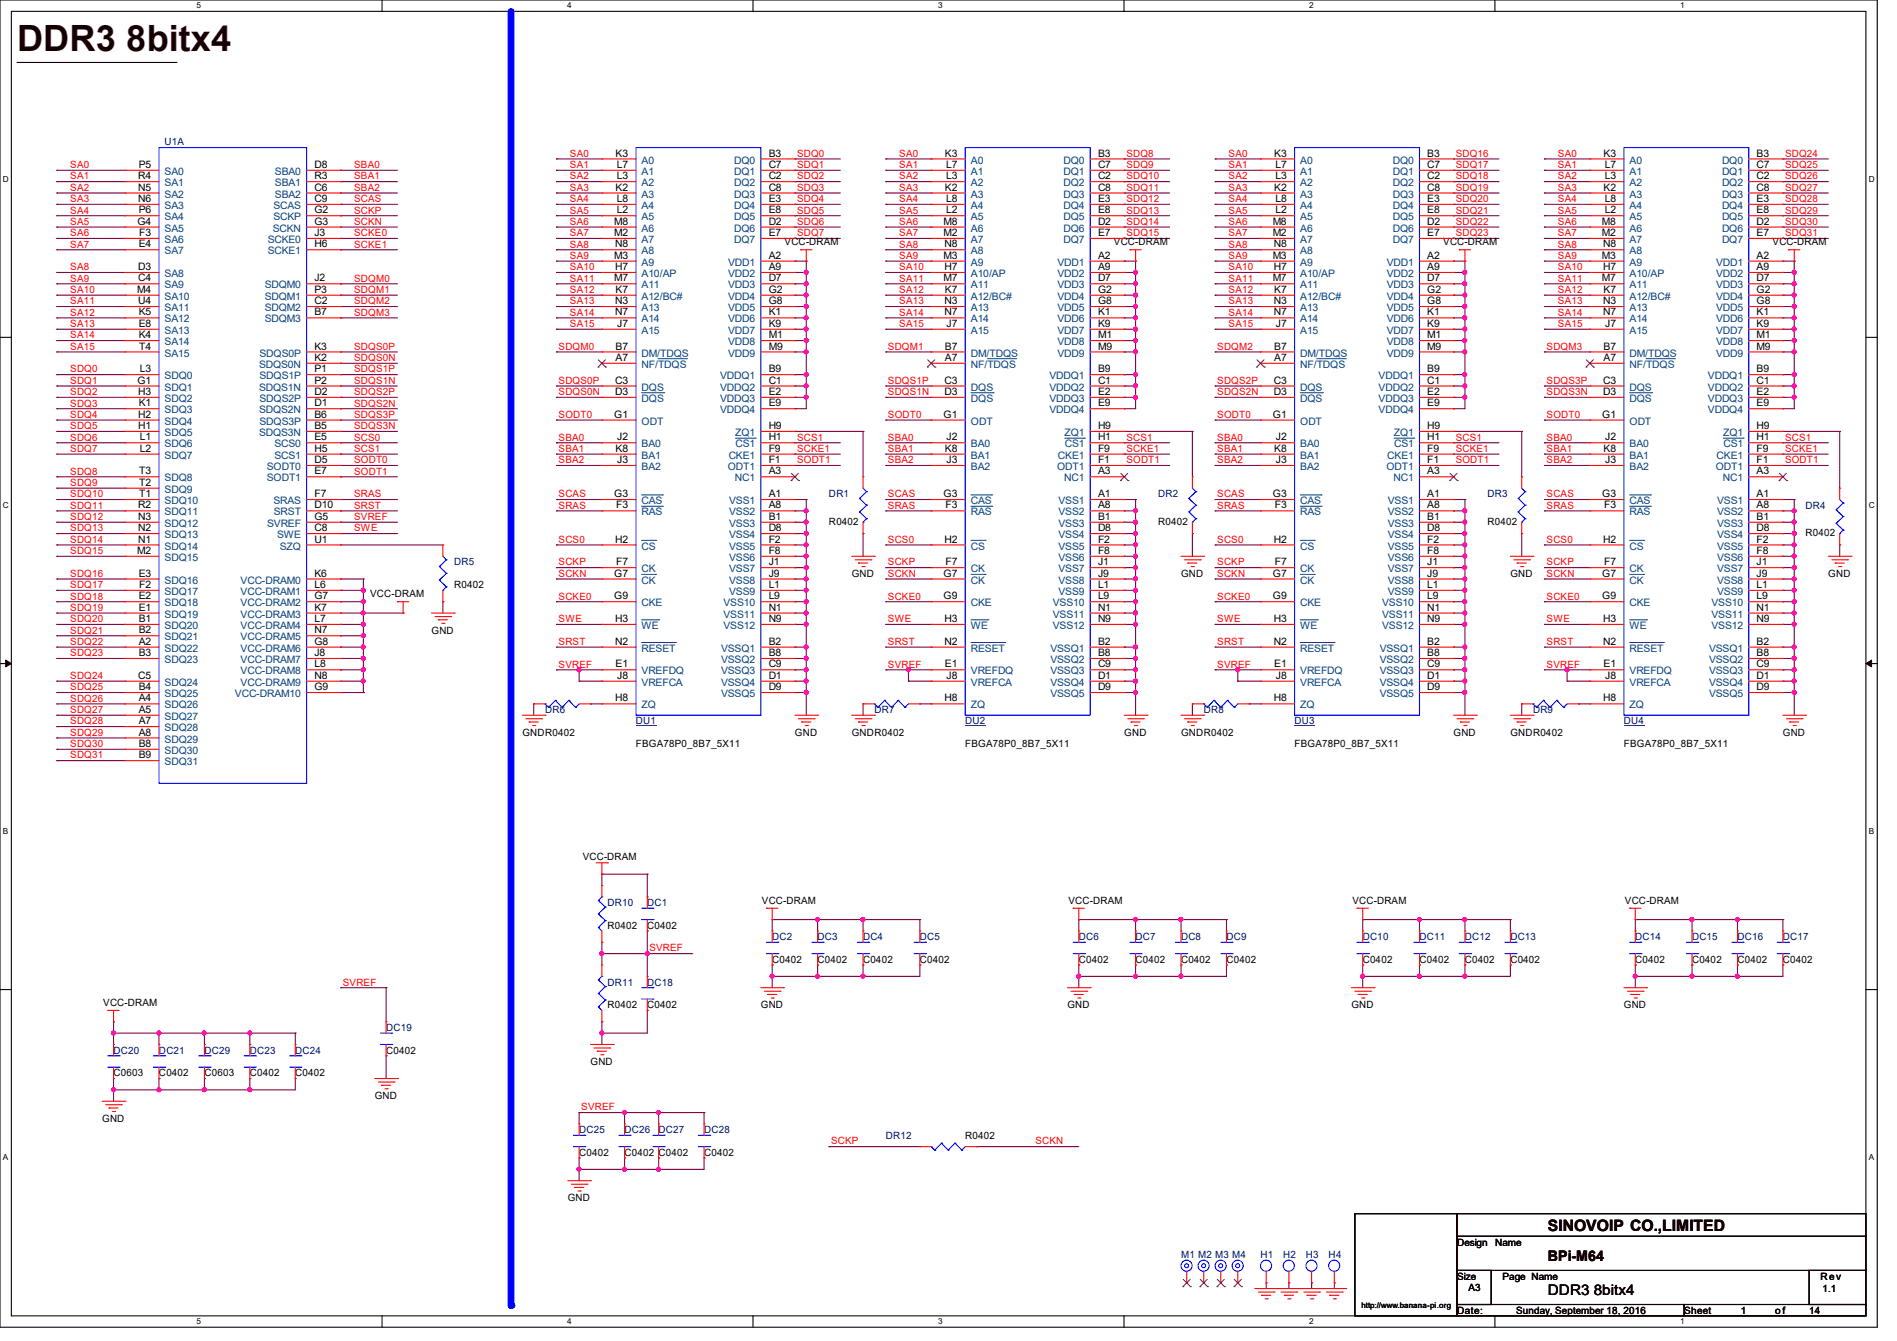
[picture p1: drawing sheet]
<svg xmlns="http://www.w3.org/2000/svg" width="297mm" height="210mm" viewBox="0 0 297 210" stroke-linecap="round" stroke-linejoin="round" font-family="sans-serif">
<defs><g id="words">
<text font-size="5.7" fill="#3f0000" x="2.7" y="8">DDR3 8bitx4</text>
<text font-size="2.5" x="242.4" y="192.8">SINOVOIP CO.,LIMITED</text>
<g font-size="2.3">
<text x="242.4" y="197.5">BPi-M64</text>
<text x="242.4" y="202.8">DDR3 8bitx4</text>
</g>
<g font-size="1.6" fill="#00007f">
<text x="25.8" y="22.8">U1A</text>
<text x="129.8" y="77.9">DR1</text>
<text x="181.4" y="77.9">DR2</text>
<text x="232.9" y="77.9">DR3</text>
<text x="282.7" y="79.7">DR4</text>
<text x="71.1" y="88.6">DR5</text>
<text x="85.3" y="111.7">DR6</text>
<text x="99.6" y="113.5">DU1</text>
<text x="136.9" y="111.7">DR7</text>
<text x="151.1" y="113.5">DU2</text>
<text x="188.5" y="111.7">DR8</text>
<text x="202.7" y="113.5">DU3</text>
<text x="240" y="111.7">DR9</text>
<text x="254.3" y="113.5">DU4</text>
<text x="95.1" y="141.9">DR10</text>
<text x="101.3" y="141.9">DC1</text>
<text x="120.9" y="147.2">DC2</text>
<text x="128" y="147.2">DC3</text>
<text x="135.1" y="147.2">DC4</text>
<text x="144" y="147.2">DC5</text>
<text x="168.9" y="147.2">DC6</text>
<text x="177.8" y="147.2">DC7</text>
<text x="184.9" y="147.2">DC8</text>
<text x="192" y="147.2">DC9</text>
<text x="213.4" y="147.2">DC10</text>
<text x="222.2" y="147.2">DC11</text>
<text x="229.4" y="147.2">DC12</text>
<text x="236.5" y="147.2">DC13</text>
<text x="256" y="147.2">DC14</text>
<text x="264.9" y="147.2">DC15</text>
<text x="272" y="147.2">DC16</text>
<text x="279.1" y="147.2">DC17</text>
<text x="95.1" y="154.3">DR11</text>
<text x="101.3" y="154.3">DC18</text>
<text x="60.5" y="161.5">DC19</text>
<text x="17.8" y="165">DC20</text>
<text x="24.9" y="165">DC21</text>
<text x="32" y="165">DC29</text>
<text x="39.1" y="165">DC23</text>
<text x="46.2" y="165">DC24</text>
<text x="90.7" y="177.5">DC25</text>
<text x="97.8" y="177.5">DC26</text>
<text x="103.1" y="177.5">DC27</text>
<text x="110.2" y="177.5">DC28</text>
<text x="138.7" y="178.3">DR12</text>
<text x="184.9" y="197">M1 M2 M3 M4</text>
<text x="197.4" y="197">H1</text>
<text x="200.9" y="197">H2</text>
<text x="204.5" y="197">H3</text>
<text x="208" y="197">H4</text>
</g>
<g font-size="1.6" fill="#f00">
<text x="11" y="26.3">SA0</text>
<text x="11" y="28.1">SA1</text>
<text x="11" y="29.9">SA2</text>
<text x="55.5" y="26.3">SBA0</text>
<text x="55.5" y="28.1">SBA1</text>
<text x="55.5" y="29.9">SBA2</text>
<text x="89.2" y="29.9">SA3</text>
<text x="89.2" y="24.6">SA0</text>
<text x="89.2" y="26.3">SA1</text>
<text x="89.2" y="28.1">SA2</text>
<text x="124.8" y="24.6">SDQ0</text>
<text x="124.8" y="26.3">SDQ1</text>
<text x="124.8" y="28.1">SDQ2</text>
<text x="124.8" y="29.9">SDQ3</text>
<text x="140.8" y="29.9">SA3</text>
<text x="140.8" y="24.6">SA0</text>
<text x="140.8" y="26.3">SA1</text>
<text x="140.8" y="28.1">SA2</text>
<text x="176.4" y="24.6">SDQ8</text>
<text x="176.4" y="26.3">SDQ9</text>
<text x="176.4" y="29.9">SDQ11</text>
<text x="176.4" y="28.1">SDQ10</text>
<text x="192.4" y="29.9">SA3</text>
<text x="192.4" y="24.6">SA0</text>
<text x="192.4" y="26.3">SA1</text>
<text x="192.4" y="28.1">SA2</text>
<text x="227.9" y="24.6">SDQ16</text>
<text x="227.9" y="26.3">SDQ17</text>
<text x="227.9" y="28.1">SDQ18</text>
<text x="227.9" y="29.9">SDQ19</text>
<text x="243.9" y="24.6">SA0</text>
<text x="243.9" y="28.1">SA2</text>
<text x="243.9" y="29.9">SA3</text>
<text x="243.9" y="26.3">SA1</text>
<text x="279.5" y="24.6">SDQ24</text>
<text x="279.5" y="26.3">SDQ25</text>
<text x="279.5" y="29.9">SDQ27</text>
<text x="279.5" y="28.1">SDQ26</text>
<text x="11" y="31.7">SA3</text>
<text x="11" y="33.4">SA4</text>
<text x="11" y="35.2">SA5</text>
<text x="55.5" y="31.7">SCAS</text>
<text x="55.5" y="33.4">SCKP</text>
<text x="55.5" y="35.2">SCKN</text>
<text x="89.2" y="31.7">SA4</text>
<text x="89.2" y="33.4">SA5</text>
<text x="89.2" y="35.2">SA6</text>
<text x="124.8" y="31.7">SDQ4</text>
<text x="124.8" y="33.4">SDQ5</text>
<text x="124.8" y="35.2">SDQ6</text>
<text x="140.8" y="31.7">SA4</text>
<text x="140.8" y="33.4">SA5</text>
<text x="140.8" y="35.2">SA6</text>
<text x="176.4" y="31.7">SDQ12</text>
<text x="176.4" y="35.2">SDQ14</text>
<text x="176.4" y="33.4">SDQ13</text>
<text x="192.4" y="31.7">SA4</text>
<text x="192.4" y="33.4">SA5</text>
<text x="192.4" y="35.2">SA6</text>
<text x="227.9" y="31.7">SDQ20</text>
<text x="227.9" y="33.4">SDQ21</text>
<text x="227.9" y="35.2">SDQ22</text>
<text x="243.9" y="31.7">SA4</text>
<text x="243.9" y="35.2">SA6</text>
<text x="243.9" y="33.4">SA5</text>
<text x="279.5" y="31.7">SDQ28</text>
<text x="279.5" y="35.2">SDQ30</text>
<text x="279.5" y="33.4">SDQ29</text>
<text x="11" y="37">SA6</text>
<text x="11" y="38.8">SA7</text>
<text x="55.5" y="37">SCKE0</text>
<text x="55.5" y="38.8">SCKE1</text>
<text x="89.2" y="37">SA7</text>
<text x="89.2" y="38.8">SA8</text>
<text x="89.2" y="40.6">SA9</text>
<text x="124.8" y="37">SDQ7</text>
<text x="140.8" y="37">SA7</text>
<text x="140.8" y="38.8">SA8</text>
<text x="140.8" y="40.6">SA9</text>
<text x="176.4" y="37">SDQ15</text>
<text x="192.4" y="37">SA7</text>
<text x="192.4" y="38.8">SA8</text>
<text x="192.4" y="40.6">SA9</text>
<text x="227.9" y="37">SDQ23</text>
<text x="243.9" y="37">SA7</text>
<text x="243.9" y="40.6">SA9</text>
<text x="243.9" y="38.8">SA8</text>
<text x="279.5" y="37">SDQ31</text>
<text x="11" y="45.9">SA10</text>
<text x="11" y="47.7">SA11</text>
<text x="11" y="44.1">SA9</text>
<text x="11" y="42.3">SA8</text>
<text x="55.5" y="47.7">SDQM2</text>
<text x="55.5" y="44.1">SDQM0</text>
<text x="55.5" y="45.9">SDQM1</text>
<text x="89.2" y="42.3">SA10</text>
<text x="89.2" y="45.9">SA12</text>
<text x="89.2" y="44.1">SA11</text>
<text x="89.2" y="47.7">SA13</text>
<text x="140.8" y="42.3">SA10</text>
<text x="140.8" y="45.9">SA12</text>
<text x="140.8" y="44.1">SA11</text>
<text x="140.8" y="47.7">SA13</text>
<text x="192.4" y="42.3">SA10</text>
<text x="192.4" y="45.9">SA12</text>
<text x="192.4" y="44.1">SA11</text>
<text x="192.4" y="47.7">SA13</text>
<text x="243.9" y="44.1">SA11</text>
<text x="243.9" y="42.3">SA10</text>
<text x="243.9" y="47.7">SA13</text>
<text x="243.9" y="45.9">SA12</text>
<text x="11" y="49.4">SA12</text>
<text x="11" y="51.2">SA13</text>
<text x="11" y="53">SA14</text>
<text x="55.5" y="49.4">SDQM3</text>
<text x="89.2" y="51.2">SA15</text>
<text x="89.2" y="49.4">SA14</text>
<text x="140.8" y="51.2">SA15</text>
<text x="140.8" y="49.4">SA14</text>
<text x="192.4" y="51.2">SA15</text>
<text x="192.4" y="49.4">SA14</text>
<text x="243.9" y="49.4">SA14</text>
<text x="243.9" y="51.2">SA15</text>
<text x="11" y="54.8">SA15</text>
<text x="11" y="58.3">SDQ0</text>
<text x="55.5" y="54.8">SDQS0P</text>
<text x="55.5" y="56.6">SDQS0N</text>
<text x="55.5" y="58.3">SDQS1P</text>
<text x="87.5" y="54.8">SDQM0</text>
<text x="139" y="54.8">SDQM1</text>
<text x="190.6" y="54.8">SDQM2</text>
<text x="242.1" y="54.8">SDQM3</text>
<text x="11" y="60.1">SDQ1</text>
<text x="11" y="61.9">SDQ2</text>
<text x="11" y="63.7">SDQ3</text>
<text x="11" y="65.4">SDQ4</text>
<text x="55.5" y="65.4">SDQS3P</text>
<text x="55.5" y="61.9">SDQS2P</text>
<text x="55.5" y="63.7">SDQS2N</text>
<text x="55.5" y="60.1">SDQS1N</text>
<text x="87.5" y="61.9">SDQS0N</text>
<text x="87.5" y="60.1">SDQS0P</text>
<text x="87.5" y="65.4">SODT0</text>
<text x="139" y="61.9">SDQS1N</text>
<text x="139" y="60.1">SDQS1P</text>
<text x="139" y="65.4">SODT0</text>
<text x="190.6" y="60.1">SDQS2P</text>
<text x="190.6" y="65.4">SODT0</text>
<text x="190.6" y="61.9">SDQS2N</text>
<text x="242.1" y="65.4">SODT0</text>
<text x="242.1" y="61.9">SDQS3N</text>
<text x="242.1" y="60.1">SDQS3P</text>
<text x="11" y="67.2">SDQ5</text>
<text x="11" y="69">SDQ6</text>
<text x="11" y="70.8">SDQ7</text>
<text x="55.5" y="70.8">SCS1</text>
<text x="55.5" y="69">SCS0</text>
<text x="55.5" y="67.2">SDQS3N</text>
<text x="87.5" y="69">SBA0</text>
<text x="87.5" y="70.8">SBA1</text>
<text x="124.8" y="70.8">SCKE1</text>
<text x="124.8" y="69">SCS1</text>
<text x="139" y="69">SBA0</text>
<text x="139" y="70.8">SBA1</text>
<text x="176.4" y="70.8">SCKE1</text>
<text x="176.4" y="69">SCS1</text>
<text x="190.6" y="69">SBA0</text>
<text x="190.6" y="70.8">SBA1</text>
<text x="227.9" y="69">SCS1</text>
<text x="227.9" y="70.8">SCKE1</text>
<text x="242.1" y="69">SBA0</text>
<text x="242.1" y="70.8">SBA1</text>
<text x="279.5" y="70.8">SCKE1</text>
<text x="279.5" y="69">SCS1</text>
<text x="11" y="77.9">SDQ10</text>
<text x="11" y="76.1">SDQ9</text>
<text x="11" y="74.3">SDQ8</text>
<text x="55.5" y="77.9">SRAS</text>
<text x="55.5" y="74.3">SODT1</text>
<text x="55.5" y="72.6">SODT0</text>
<text x="87.5" y="77.9">SCAS</text>
<text x="87.5" y="72.6">SBA2</text>
<text x="124.8" y="72.6">SODT1</text>
<text x="139" y="72.6">SBA2</text>
<text x="139" y="77.9">SCAS</text>
<text x="176.4" y="72.6">SODT1</text>
<text x="190.6" y="72.6">SBA2</text>
<text x="190.6" y="77.9">SCAS</text>
<text x="227.9" y="72.6">SODT1</text>
<text x="242.1" y="72.6">SBA2</text>
<text x="242.1" y="77.9">SCAS</text>
<text x="279.5" y="72.6">SODT1</text>
<text x="11" y="81.4">SDQ12</text>
<text x="11" y="79.7">SDQ11</text>
<text x="11" y="83.2">SDQ13</text>
<text x="55.5" y="79.7">SRST</text>
<text x="55.5" y="83.2">SWE</text>
<text x="55.5" y="81.4">SVREF</text>
<text x="87.5" y="79.7">SRAS</text>
<text x="139" y="79.7">SRAS</text>
<text x="190.6" y="79.7">SRAS</text>
<text x="242.1" y="79.7">SRAS</text>
<text x="11" y="86.8">SDQ15</text>
<text x="11" y="85">SDQ14</text>
<text x="87.5" y="85">SCS0</text>
<text x="87.5" y="88.6">SCKP</text>
<text x="139" y="85">SCS0</text>
<text x="139" y="88.6">SCKP</text>
<text x="190.6" y="85">SCS0</text>
<text x="190.6" y="88.6">SCKP</text>
<text x="242.1" y="88.6">SCKP</text>
<text x="242.1" y="85">SCS0</text>
<text x="11" y="90.3">SDQ16</text>
<text x="11" y="92.1">SDQ17</text>
<text x="11" y="93.9">SDQ18</text>
<text x="11" y="95.7">SDQ19</text>
<text x="87.5" y="93.9">SCKE0</text>
<text x="87.5" y="90.3">SCKN</text>
<text x="139" y="90.3">SCKN</text>
<text x="139" y="93.9">SCKE0</text>
<text x="190.6" y="93.9">SCKE0</text>
<text x="190.6" y="90.3">SCKN</text>
<text x="242.1" y="90.3">SCKN</text>
<text x="242.1" y="93.9">SCKE0</text>
<text x="11" y="97.4">SDQ20</text>
<text x="11" y="99.2">SDQ21</text>
<text x="11" y="101">SDQ22</text>
<text x="87.5" y="101">SRST</text>
<text x="87.5" y="97.4">SWE</text>
<text x="139" y="97.4">SWE</text>
<text x="139" y="101">SRST</text>
<text x="190.6" y="101">SRST</text>
<text x="190.6" y="97.4">SWE</text>
<text x="242.1" y="97.4">SWE</text>
<text x="242.1" y="101">SRST</text>
<text x="11" y="102.8">SDQ23</text>
<text x="11" y="106.3">SDQ24</text>
<text x="87.5" y="104.6">SVREF</text>
<text x="139" y="104.6">SVREF</text>
<text x="190.6" y="104.6">SVREF</text>
<text x="242.1" y="104.6">SVREF</text>
<text x="11" y="108.1">SDQ25</text>
<text x="11" y="109.9">SDQ26</text>
<text x="11" y="111.7">SDQ27</text>
<text x="11" y="113.5">SDQ28</text>
<text x="11" y="115.2">SDQ29</text>
<text x="11" y="117">SDQ30</text>
<text x="11" y="118.8">SDQ31</text>
<text x="101.7" y="149">SVREF</text>
<text x="53.7" y="154.3">SVREF</text>
<text x="91" y="173.9">SVREF</text>
<text x="130.1" y="179.2">SCKP</text>
<text x="162.1" y="179.2">SCKN</text>
</g>
<g font-size="1.6">
<text x="21.6" y="29.8">N5</text>
<text x="21.6" y="28.1">R4</text>
<text x="21.7" y="26.3">P5</text>
<text x="49.2" y="26.3">D8</text>
<text x="49.2" y="28.1">R3</text>
<text x="49.2" y="29.8">C6</text>
<text x="96.4" y="24.5">K3</text>
<text x="96.4" y="29.8">K2</text>
<text x="96.6" y="26.3">L7</text>
<text x="96.6" y="28.1">L3</text>
<text x="120.4" y="26.3">C7</text>
<text x="120.4" y="24.5">B3</text>
<text x="120.4" y="29.8">C8</text>
<text x="120.4" y="28.1">C2</text>
<text x="148" y="24.5">K3</text>
<text x="148" y="29.8">K2</text>
<text x="148.1" y="26.3">L7</text>
<text x="148.1" y="28.1">L3</text>
<text x="171.9" y="26.3">C7</text>
<text x="171.9" y="24.5">B3</text>
<text x="171.9" y="29.8">C8</text>
<text x="171.9" y="28.1">C2</text>
<text x="199.5" y="24.5">K3</text>
<text x="199.5" y="29.8">K2</text>
<text x="199.7" y="26.3">L7</text>
<text x="199.7" y="28.1">L3</text>
<text x="223.5" y="26.3">C7</text>
<text x="223.5" y="24.5">B3</text>
<text x="223.5" y="29.8">C8</text>
<text x="223.5" y="28.1">C2</text>
<text x="251.1" y="24.5">K3</text>
<text x="251.1" y="29.8">K2</text>
<text x="251.2" y="26.3">L7</text>
<text x="251.2" y="28.1">L3</text>
<text x="275" y="26.3">C7</text>
<text x="275" y="24.5">B3</text>
<text x="275" y="29.8">C8</text>
<text x="275" y="28.1">C2</text>
<text x="21.5" y="35.2">G4</text>
<text x="21.6" y="31.6">N6</text>
<text x="21.7" y="33.4">P6</text>
<text x="49.2" y="31.6">C9</text>
<text x="49.2" y="33.4">G2</text>
<text x="49.2" y="35.2">G3</text>
<text x="96.1" y="35.2">M8</text>
<text x="96.6" y="33.4">L2</text>
<text x="96.6" y="31.6">L8</text>
<text x="120.4" y="35.2">D2</text>
<text x="120.4" y="31.6">E3</text>
<text x="120.4" y="33.4">E8</text>
<text x="147.7" y="35.2">M8</text>
<text x="148.1" y="33.4">L2</text>
<text x="148.1" y="31.6">L8</text>
<text x="171.9" y="35.2">D2</text>
<text x="171.9" y="31.6">E3</text>
<text x="171.9" y="33.4">E8</text>
<text x="199.3" y="35.2">M8</text>
<text x="199.7" y="33.4">L2</text>
<text x="199.7" y="31.6">L8</text>
<text x="223.5" y="35.2">D2</text>
<text x="223.5" y="31.6">E3</text>
<text x="223.5" y="33.4">E8</text>
<text x="250.8" y="35.2">M8</text>
<text x="251.2" y="33.4">L2</text>
<text x="251.2" y="31.6">L8</text>
<text x="275" y="35.2">D2</text>
<text x="275" y="31.6">E3</text>
<text x="275" y="33.4">E8</text>
<text x="21.7" y="38.7">E4</text>
<text x="21.8" y="37">F3</text>
<text x="49.2" y="37">J3</text>
<text x="49.2" y="38.7">H6</text>
<text x="96.1" y="37">M2</text>
<text x="96.1" y="40.5">M3</text>
<text x="96.3" y="38.7">N8</text>
<text x="120.4" y="37">E7</text>
<text x="120.4" y="40.5">A2</text>
<text x="122.9" y="38.4">VCC-DRAM</text>
<text x="147.7" y="37">M2</text>
<text x="147.7" y="40.5">M3</text>
<text x="147.9" y="38.7">N8</text>
<text x="171.9" y="37">E7</text>
<text x="171.9" y="40.5">A2</text>
<text x="174.4" y="38.4">VCC-DRAM</text>
<text x="199.3" y="37">M2</text>
<text x="199.3" y="40.5">M3</text>
<text x="199.4" y="38.7">N8</text>
<text x="223.5" y="37">E7</text>
<text x="223.5" y="40.5">A2</text>
<text x="226" y="38.4">VCC-DRAM</text>
<text x="250.8" y="37">M2</text>
<text x="250.8" y="40.5">M3</text>
<text x="251" y="38.7">N8</text>
<text x="275" y="37">E7</text>
<text x="275" y="40.5">A2</text>
<text x="277.5" y="38.4">VCC-DRAM</text>
<text x="21.5" y="45.8">M4</text>
<text x="21.6" y="47.6">U4</text>
<text x="21.6" y="42.3">D3</text>
<text x="21.6" y="44.1">C4</text>
<text x="49.2" y="44.1">J2</text>
<text x="49.2" y="45.8">P3</text>
<text x="49.2" y="47.6">C2</text>
<text x="96.1" y="44.1">M7</text>
<text x="96.3" y="42.3">H7</text>
<text x="96.3" y="47.6">N3</text>
<text x="96.4" y="45.8">K7</text>
<text x="120.4" y="45.8">G2</text>
<text x="120.4" y="47.6">G8</text>
<text x="120.4" y="42.3">A9</text>
<text x="120.4" y="44.1">D7</text>
<text x="147.7" y="44.1">M7</text>
<text x="147.9" y="42.3">H7</text>
<text x="147.9" y="47.6">N3</text>
<text x="148" y="45.8">K7</text>
<text x="171.9" y="45.8">G2</text>
<text x="171.9" y="47.6">G8</text>
<text x="171.9" y="42.3">A9</text>
<text x="171.9" y="44.1">D7</text>
<text x="199.3" y="44.1">M7</text>
<text x="199.4" y="42.3">H7</text>
<text x="199.4" y="47.6">N3</text>
<text x="199.5" y="45.8">K7</text>
<text x="223.5" y="45.8">G2</text>
<text x="223.5" y="47.6">G8</text>
<text x="223.5" y="42.3">A9</text>
<text x="223.5" y="44.1">D7</text>
<text x="250.8" y="44.1">M7</text>
<text x="251" y="42.3">H7</text>
<text x="251" y="47.6">N3</text>
<text x="251.1" y="45.8">K7</text>
<text x="275" y="45.8">G2</text>
<text x="275" y="47.6">G8</text>
<text x="275" y="42.3">A9</text>
<text x="275" y="44.1">D7</text>
<text x="21.7" y="49.4">K5</text>
<text x="21.7" y="51.2">E8</text>
<text x="21.7" y="53">K4</text>
<text x="49.2" y="49.4">B7</text>
<text x="96.3" y="49.4">N7</text>
<text x="96.6" y="51.2">J7</text>
<text x="120.4" y="49.4">K1</text>
<text x="120.4" y="51.2">K9</text>
<text x="120.4" y="53">M1</text>
<text x="147.9" y="49.4">N7</text>
<text x="148.2" y="51.2">J7</text>
<text x="171.9" y="49.4">K1</text>
<text x="171.9" y="51.2">K9</text>
<text x="171.9" y="53">M1</text>
<text x="199.4" y="49.4">N7</text>
<text x="199.8" y="51.2">J7</text>
<text x="223.5" y="49.4">K1</text>
<text x="223.5" y="51.2">K9</text>
<text x="223.5" y="53">M1</text>
<text x="251" y="49.4">N7</text>
<text x="251.3" y="51.2">J7</text>
<text x="275" y="49.4">K1</text>
<text x="275" y="51.2">K9</text>
<text x="275" y="53">M1</text>
<text x="21.8" y="54.7">T4</text>
<text x="21.9" y="58.3">L3</text>
<text x="49.2" y="56.5">K2</text>
<text x="49.2" y="58.3">P1</text>
<text x="49.2" y="54.7">K3</text>
<text x="96.4" y="54.7">B7</text>
<text x="96.4" y="56.5">A7</text>
<text x="120.4" y="58.3">B9</text>
<text x="120.4" y="54.7">M9</text>
<text x="148" y="54.7">B7</text>
<text x="148" y="56.5">A7</text>
<text x="171.9" y="58.3">B9</text>
<text x="171.9" y="54.7">M9</text>
<text x="199.5" y="54.7">B7</text>
<text x="199.5" y="56.5">A7</text>
<text x="223.5" y="58.3">B9</text>
<text x="223.5" y="54.7">M9</text>
<text x="251.1" y="54.7">B7</text>
<text x="251.1" y="56.5">A7</text>
<text x="275" y="58.3">B9</text>
<text x="275" y="54.7">M9</text>
<text x="21.5" y="60.1">G1</text>
<text x="21.6" y="61.8">H3</text>
<text x="21.6" y="65.4">H2</text>
<text x="21.7" y="63.6">K1</text>
<text x="49.2" y="60.1">P2</text>
<text x="49.2" y="61.8">D2</text>
<text x="49.2" y="63.6">D1</text>
<text x="49.2" y="65.4">B6</text>
<text x="96.2" y="65.4">G1</text>
<text x="96.3" y="61.8">D3</text>
<text x="96.3" y="60.1">C3</text>
<text x="120.4" y="60.1">C1</text>
<text x="120.4" y="61.8">E2</text>
<text x="120.4" y="63.6">E9</text>
<text x="147.7" y="65.4">G1</text>
<text x="147.9" y="61.8">D3</text>
<text x="147.9" y="60.1">C3</text>
<text x="171.9" y="60.1">C1</text>
<text x="171.9" y="61.8">E2</text>
<text x="171.9" y="63.6">E9</text>
<text x="199.3" y="65.4">G1</text>
<text x="199.4" y="61.8">D3</text>
<text x="199.4" y="60.1">C3</text>
<text x="223.5" y="60.1">C1</text>
<text x="223.5" y="61.8">E2</text>
<text x="223.5" y="63.6">E9</text>
<text x="250.9" y="65.4">G1</text>
<text x="251" y="61.8">D3</text>
<text x="251" y="60.1">C3</text>
<text x="275" y="60.1">C1</text>
<text x="275" y="61.8">E2</text>
<text x="275" y="63.6">E9</text>
<text x="21.6" y="67.2">H1</text>
<text x="21.9" y="69">L1</text>
<text x="21.9" y="70.7">L2</text>
<text x="49.2" y="67.2">B5</text>
<text x="49.2" y="69">E5</text>
<text x="49.2" y="70.7">H5</text>
<text x="96.4" y="70.7">K8</text>
<text x="96.6" y="69">J2</text>
<text x="120.4" y="67.2">H9</text>
<text x="120.4" y="69">H1</text>
<text x="120.4" y="70.7">F9</text>
<text x="148" y="70.7">K8</text>
<text x="148.2" y="69">J2</text>
<text x="171.9" y="67.2">H9</text>
<text x="171.9" y="69">H1</text>
<text x="171.9" y="70.7">F9</text>
<text x="199.5" y="70.7">K8</text>
<text x="199.8" y="69">J2</text>
<text x="223.5" y="67.2">H9</text>
<text x="223.5" y="69">H1</text>
<text x="223.5" y="70.7">F9</text>
<text x="251.1" y="70.7">K8</text>
<text x="251.3" y="69">J2</text>
<text x="275" y="67.2">H9</text>
<text x="275" y="69">H1</text>
<text x="275" y="70.7">F9</text>
<text x="21.8" y="77.9">T1</text>
<text x="21.8" y="74.3">T3</text>
<text x="21.8" y="76.1">T2</text>
<text x="49.2" y="72.5">D5</text>
<text x="49.2" y="74.3">E7</text>
<text x="49.2" y="77.9">F7</text>
<text x="96.2" y="77.9">G3</text>
<text x="96.6" y="72.5">J3</text>
<text x="120.4" y="77.9">A1</text>
<text x="120.4" y="72.5">F1</text>
<text x="120.4" y="74.3">A3</text>
<text x="147.7" y="77.9">G3</text>
<text x="148.2" y="72.5">J3</text>
<text x="171.9" y="77.9">A1</text>
<text x="171.9" y="72.5">F1</text>
<text x="171.9" y="74.3">A3</text>
<text x="199.3" y="77.9">G3</text>
<text x="199.8" y="72.5">J3</text>
<text x="223.5" y="77.9">A1</text>
<text x="223.5" y="72.5">F1</text>
<text x="223.5" y="74.3">A3</text>
<text x="250.9" y="77.9">G3</text>
<text x="251.3" y="72.5">J3</text>
<text x="275" y="77.9">A1</text>
<text x="275" y="72.5">F1</text>
<text x="275" y="74.3">A3</text>
<text x="21.6" y="79.6">R2</text>
<text x="21.6" y="81.4">N3</text>
<text x="21.6" y="83.2">N2</text>
<text x="49.2" y="83.2">C8</text>
<text x="49.2" y="81.4">G5</text>
<text x="49.2" y="79.6">D10</text>
<text x="96.5" y="79.6">F3</text>
<text x="120.4" y="81.4">B1</text>
<text x="120.4" y="83.2">D8</text>
<text x="120.4" y="79.6">A8</text>
<text x="129.8" y="82.2">R0402</text>
<text x="148" y="79.6">F3</text>
<text x="171.9" y="81.4">B1</text>
<text x="171.9" y="83.2">D8</text>
<text x="171.9" y="79.6">A8</text>
<text x="181.4" y="82.2">R0402</text>
<text x="199.6" y="79.6">F3</text>
<text x="223.5" y="81.4">B1</text>
<text x="223.5" y="83.2">D8</text>
<text x="223.5" y="79.6">A8</text>
<text x="232.9" y="82.2">R0402</text>
<text x="251.2" y="79.6">F3</text>
<text x="275" y="81.4">B1</text>
<text x="275" y="83.2">D8</text>
<text x="275" y="79.6">A8</text>
<text x="282.7" y="83.9">R0402</text>
<text x="21.5" y="86.7">M2</text>
<text x="21.6" y="85">N1</text>
<text x="49.2" y="85">U1</text>
<text x="96.3" y="85">H2</text>
<text x="96.5" y="88.5">F7</text>
<text x="120.4" y="85">F2</text>
<text x="120.4" y="86.7">F8</text>
<text x="120.4" y="88.5">J1</text>
<text x="147.9" y="85">H2</text>
<text x="148" y="88.5">F7</text>
<text x="171.9" y="85">F2</text>
<text x="171.9" y="86.7">F8</text>
<text x="171.9" y="88.5">J1</text>
<text x="199.4" y="85">H2</text>
<text x="199.6" y="88.5">F7</text>
<text x="223.5" y="85">F2</text>
<text x="223.5" y="86.7">F8</text>
<text x="223.5" y="88.5">J1</text>
<text x="251" y="85">H2</text>
<text x="251.2" y="88.5">F7</text>
<text x="275" y="85">F2</text>
<text x="275" y="86.7">F8</text>
<text x="275" y="88.5">J1</text>
<text x="21.7" y="90.3">E3</text>
<text x="21.7" y="93.9">E2</text>
<text x="21.7" y="95.6">E1</text>
<text x="21.8" y="92.1">F2</text>
<text x="49.2" y="90.3">K6</text>
<text x="49.2" y="92.1">L6</text>
<text x="49.2" y="93.9">G7</text>
<text x="49.2" y="95.6">K7</text>
<text x="58" y="93.6">VCC-DRAM</text>
<text x="71.1" y="92.1">R0402</text>
<text x="96.2" y="93.9">G9</text>
<text x="96.2" y="90.3">G7</text>
<text x="120.4" y="90.3">J9</text>
<text x="120.4" y="92.1">L1</text>
<text x="120.4" y="93.9">L9</text>
<text x="120.4" y="95.6">N1</text>
<text x="133.3" y="90.3">GND</text>
<text x="147.7" y="93.9">G9</text>
<text x="147.7" y="90.3">G7</text>
<text x="171.9" y="90.3">J9</text>
<text x="171.9" y="92.1">L1</text>
<text x="171.9" y="93.9">L9</text>
<text x="171.9" y="95.6">N1</text>
<text x="184.9" y="90.3">GND</text>
<text x="199.3" y="93.9">G9</text>
<text x="199.3" y="90.3">G7</text>
<text x="223.5" y="90.3">J9</text>
<text x="223.5" y="92.1">L1</text>
<text x="223.5" y="93.9">L9</text>
<text x="223.5" y="95.6">N1</text>
<text x="236.5" y="90.3">GND</text>
<text x="250.9" y="93.9">G9</text>
<text x="250.9" y="90.3">G7</text>
<text x="275" y="90.3">J9</text>
<text x="275" y="92.1">L1</text>
<text x="275" y="93.9">L9</text>
<text x="275" y="95.6">N1</text>
<text x="286.3" y="90.3">GND</text>
<text x="21.7" y="97.4">B1</text>
<text x="21.7" y="99.2">B2</text>
<text x="21.7" y="101">A2</text>
<text x="49.2" y="97.4">L7</text>
<text x="49.2" y="99.2">N7</text>
<text x="49.2" y="101">G8</text>
<text x="67.6" y="99.2">GND</text>
<text x="96.3" y="97.4">H3</text>
<text x="96.3" y="101">N2</text>
<text x="120.4" y="101">B2</text>
<text x="120.4" y="97.4">N9</text>
<text x="147.9" y="97.4">H3</text>
<text x="147.9" y="101">N2</text>
<text x="171.9" y="101">B2</text>
<text x="171.9" y="97.4">N9</text>
<text x="199.4" y="97.4">H3</text>
<text x="199.4" y="101">N2</text>
<text x="223.5" y="101">B2</text>
<text x="223.5" y="97.4">N9</text>
<text x="251" y="97.4">H3</text>
<text x="251" y="101">N2</text>
<text x="275" y="101">B2</text>
<text x="275" y="97.4">N9</text>
<text x="21.6" y="106.3">C5</text>
<text x="21.7" y="102.7">B3</text>
<text x="49.2" y="102.7">J8</text>
<text x="49.2" y="104.5">L8</text>
<text x="49.2" y="106.3">N8</text>
<text x="96.4" y="104.5">E1</text>
<text x="96.6" y="106.3">J8</text>
<text x="120.4" y="106.3">D1</text>
<text x="120.4" y="104.5">C9</text>
<text x="120.4" y="102.7">B8</text>
<text x="148" y="104.5">E1</text>
<text x="148.2" y="106.3">J8</text>
<text x="171.9" y="106.3">D1</text>
<text x="171.9" y="104.5">C9</text>
<text x="171.9" y="102.7">B8</text>
<text x="199.5" y="104.5">E1</text>
<text x="199.8" y="106.3">J8</text>
<text x="223.5" y="106.3">D1</text>
<text x="223.5" y="104.5">C9</text>
<text x="223.5" y="102.7">B8</text>
<text x="251.1" y="104.5">E1</text>
<text x="251.3" y="106.3">J8</text>
<text x="275" y="106.3">D1</text>
<text x="275" y="104.5">C9</text>
<text x="275" y="102.7">B8</text>
<text x="21.7" y="111.6">A5</text>
<text x="21.7" y="109.9">A4</text>
<text x="21.7" y="108.1">B4</text>
<text x="21.7" y="113.4">A7</text>
<text x="49.2" y="108.1">G9</text>
<text x="96.3" y="109.9">H8</text>
<text x="120.4" y="108.1">D9</text>
<text x="147.9" y="109.9">H8</text>
<text x="171.9" y="108.1">D9</text>
<text x="199.4" y="109.9">H8</text>
<text x="223.5" y="108.1">D9</text>
<text x="251" y="109.9">H8</text>
<text x="275" y="108.1">D9</text>
<text x="21.7" y="115.2">A8</text>
<text x="21.7" y="117">B8</text>
<text x="21.7" y="118.7">B9</text>
<text x="81.8" y="115.2">GNDR0402</text>
<text x="99.6" y="117">FBGA78P0_8B7_5X11</text>
<text x="124.5" y="115.2">GND</text>
<text x="133.3" y="115.2">GNDR0402</text>
<text x="151.1" y="117">FBGA78P0_8B7_5X11</text>
<text x="176" y="115.2">GND</text>
<text x="184.9" y="115.2">GNDR0402</text>
<text x="202.7" y="117">FBGA78P0_8B7_5X11</text>
<text x="227.6" y="115.2">GND</text>
<text x="236.5" y="115.2">GNDR0402</text>
<text x="254.3" y="117">FBGA78P0_8B7_5X11</text>
<text x="279.1" y="115.2">GND</text>
<text x="91.2" y="134.6">VCC-DRAM</text>
<text x="119.3" y="141.6">VCC-DRAM</text>
<text x="167.3" y="141.6">VCC-DRAM</text>
<text x="211.7" y="141.6">VCC-DRAM</text>
<text x="254.4" y="141.6">VCC-DRAM</text>
<text x="95.1" y="145.5">R0402</text>
<text x="101.3" y="145.5">C0402</text>
<text x="120.9" y="150.8">C0402</text>
<text x="128" y="150.8">C0402</text>
<text x="135.1" y="150.8">C0402</text>
<text x="144" y="150.8">C0402</text>
<text x="168.9" y="150.8">C0402</text>
<text x="177.8" y="150.8">C0402</text>
<text x="184.9" y="150.8">C0402</text>
<text x="192" y="150.8">C0402</text>
<text x="213.4" y="150.8">C0402</text>
<text x="222.2" y="150.8">C0402</text>
<text x="229.4" y="150.8">C0402</text>
<text x="236.5" y="150.8">C0402</text>
<text x="256" y="150.8">C0402</text>
<text x="264.9" y="150.8">C0402</text>
<text x="272" y="150.8">C0402</text>
<text x="279.1" y="150.8">C0402</text>
<text x="16.2" y="157.6">VCC-DRAM</text>
<text x="95.1" y="157.9">R0402</text>
<text x="101.3" y="157.9">C0402</text>
<text x="119.1" y="157.9">GND</text>
<text x="167.1" y="157.9">GND</text>
<text x="211.6" y="157.9">GND</text>
<text x="254.3" y="157.9">GND</text>
<text x="60.5" y="165">C0402</text>
<text x="92.5" y="166.8">GND</text>
<text x="17.8" y="168.6">C0603</text>
<text x="24.9" y="168.6">C0402</text>
<text x="32" y="168.6">C0603</text>
<text x="39.1" y="168.6">C0402</text>
<text x="46.2" y="168.6">C0402</text>
<text x="58.7" y="172.1">GND</text>
<text x="16" y="175.7">GND</text>
<text x="151.1" y="178.3">R0402</text>
<text x="90.7" y="181">C0402</text>
<text x="97.8" y="181">C0402 C0402</text>
<text x="110.2" y="181">C0402</text>
<text x="88.9" y="188.1">GND</text>
<text x="228.1" y="195.1">Design</text>
<text x="234.1" y="195.1">Name</text>
<text x="228.1" y="200.4">Size</text>
<text x="229.9" y="202.2">A3</text>
<text x="235.2" y="200.4">Page Name</text>
<text x="285" y="200.4">Rev</text>
<text x="285.4" y="202.3">1.1</text>
<text x="228.1" y="205.7">Date:</text>
<text x="237.4" y="205.7">Sunday, September 18, 2016</text>
<text x="263.7" y="205.7">Sheet</text>
<text x="272.6" y="205.7">1</text>
<text x="277.9" y="205.7">o f</text>
<text x="283.2" y="205.7">14</text>
</g>
<g font-size="1.6" fill="#003f7f">
<text x="25.8" y="27.4">SA0</text>
<text x="25.8" y="29.2">SA1</text>
<text x="43.1" y="27.4">SBA0</text>
<text x="43.1" y="29.2">SBA1</text>
<text x="100.5" y="27.4">A1</text>
<text x="100.5" y="29.2">A2</text>
<text x="100.5" y="25.6">A0</text>
<text x="114.9" y="27.4">DQ1</text>
<text x="114.9" y="25.6">DQ0</text>
<text x="114.9" y="29.2">DQ2</text>
<text x="152" y="27.4">A1</text>
<text x="152" y="29.2">A2</text>
<text x="152" y="25.6">A0</text>
<text x="166.5" y="27.4">DQ1</text>
<text x="166.5" y="25.6">DQ0</text>
<text x="166.5" y="29.2">DQ2</text>
<text x="203.6" y="27.4">A1</text>
<text x="203.6" y="29.2">A2</text>
<text x="203.6" y="25.6">A0</text>
<text x="218.1" y="27.4">DQ1</text>
<text x="218.1" y="25.6">DQ0</text>
<text x="218.1" y="29.2">DQ2</text>
<text x="255.1" y="27.4">A1</text>
<text x="255.1" y="29.2">A2</text>
<text x="255.1" y="25.6">A0</text>
<text x="269.6" y="27.4">DQ1</text>
<text x="269.6" y="25.6">DQ0</text>
<text x="269.6" y="29.2">DQ2</text>
<text x="25.8" y="34.5">SA4</text>
<text x="25.8" y="30.9">SA2</text>
<text x="25.8" y="32.7">SA3</text>
<text x="42.8" y="32.7">SCAS</text>
<text x="42.8" y="34.5">SCKP</text>
<text x="43.1" y="30.9">SBA2</text>
<text x="100.5" y="30.9">A3</text>
<text x="100.5" y="34.5">A5</text>
<text x="100.5" y="32.7">A4</text>
<text x="114.9" y="32.7">DQ4</text>
<text x="114.9" y="30.9">DQ3</text>
<text x="114.9" y="34.5">DQ5</text>
<text x="152" y="30.9">A3</text>
<text x="152" y="34.5">A5</text>
<text x="152" y="32.7">A4</text>
<text x="166.5" y="32.7">DQ4</text>
<text x="166.5" y="30.9">DQ3</text>
<text x="166.5" y="34.5">DQ5</text>
<text x="203.6" y="30.9">A3</text>
<text x="203.6" y="34.5">A5</text>
<text x="203.6" y="32.7">A4</text>
<text x="218.1" y="32.7">DQ4</text>
<text x="218.1" y="30.9">DQ3</text>
<text x="218.1" y="34.5">DQ5</text>
<text x="255.1" y="30.9">A3</text>
<text x="255.1" y="34.5">A5</text>
<text x="255.1" y="32.7">A4</text>
<text x="269.6" y="32.7">DQ4</text>
<text x="269.6" y="30.9">DQ3</text>
<text x="269.6" y="34.5">DQ5</text>
<text x="25.8" y="36.3">SA5</text>
<text x="25.8" y="38.1">SA6</text>
<text x="25.8" y="39.8">SA7</text>
<text x="41.9" y="38.1">SCKE0</text>
<text x="41.9" y="39.8">SCKE1</text>
<text x="42.7" y="36.3">SCKN</text>
<text x="100.5" y="36.3">A6</text>
<text x="100.5" y="38.1">A7</text>
<text x="100.5" y="41.6">A9</text>
<text x="100.5" y="39.8">A8</text>
<text x="114" y="41.6">VDD1</text>
<text x="114.9" y="36.3">DQ6</text>
<text x="114.9" y="38.1">DQ7</text>
<text x="152" y="36.3">A6</text>
<text x="152" y="38.1">A7</text>
<text x="152" y="41.6">A9</text>
<text x="152" y="39.8">A8</text>
<text x="165.6" y="41.6">VDD1</text>
<text x="166.5" y="36.3">DQ6</text>
<text x="166.5" y="38.1">DQ7</text>
<text x="203.6" y="36.3">A6</text>
<text x="203.6" y="38.1">A7</text>
<text x="203.6" y="41.6">A9</text>
<text x="203.6" y="39.8">A8</text>
<text x="217.1" y="41.6">VDD1</text>
<text x="218.1" y="36.3">DQ6</text>
<text x="218.1" y="38.1">DQ7</text>
<text x="255.1" y="36.3">A6</text>
<text x="255.1" y="38.1">A7</text>
<text x="255.1" y="41.6">A9</text>
<text x="255.1" y="39.8">A8</text>
<text x="268.7" y="41.6">VDD1</text>
<text x="269.6" y="36.3">DQ6</text>
<text x="269.6" y="38.1">DQ7</text>
<text x="25.8" y="46.9">SA10</text>
<text x="25.8" y="43.4">SA8</text>
<text x="25.8" y="45.2">SA9</text>
<text x="41.4" y="45.2">SDQM0</text>
<text x="41.4" y="46.9">SDQM1</text>
<text x="100.5" y="43.4">A10/AP</text>
<text x="100.5" y="45.2">A11</text>
<text x="100.5" y="46.9">A12/BC#</text>
<text x="114" y="46.9">VDD4</text>
<text x="114" y="43.4">VDD2</text>
<text x="114" y="45.2">VDD3</text>
<text x="152" y="43.4">A10/AP</text>
<text x="152" y="45.2">A11</text>
<text x="152" y="46.9">A12/BC#</text>
<text x="165.6" y="46.9">VDD4</text>
<text x="165.6" y="43.4">VDD2</text>
<text x="165.6" y="45.2">VDD3</text>
<text x="203.6" y="43.4">A10/AP</text>
<text x="203.6" y="45.2">A11</text>
<text x="203.6" y="46.9">A12/BC#</text>
<text x="217.1" y="46.9">VDD4</text>
<text x="217.1" y="43.4">VDD2</text>
<text x="217.1" y="45.2">VDD3</text>
<text x="255.1" y="43.4">A10/AP</text>
<text x="255.1" y="45.2">A11</text>
<text x="255.1" y="46.9">A12/BC#</text>
<text x="268.7" y="46.9">VDD4</text>
<text x="268.7" y="43.4">VDD2</text>
<text x="268.7" y="45.2">VDD3</text>
<text x="25.8" y="48.7">SA11</text>
<text x="25.8" y="50.5">SA12</text>
<text x="25.8" y="52.3">SA13</text>
<text x="41.4" y="48.7">SDQM2</text>
<text x="41.4" y="50.5">SDQM3</text>
<text x="100.5" y="52.3">A15</text>
<text x="100.5" y="48.7">A13</text>
<text x="100.5" y="50.5">A14</text>
<text x="114" y="48.7">VDD5</text>
<text x="114" y="50.5">VDD6</text>
<text x="114" y="52.3">VDD7</text>
<text x="152" y="52.3">A15</text>
<text x="152" y="48.7">A13</text>
<text x="152" y="50.5">A14</text>
<text x="165.6" y="48.7">VDD5</text>
<text x="165.6" y="50.5">VDD6</text>
<text x="165.6" y="52.3">VDD7</text>
<text x="203.6" y="52.3">A15</text>
<text x="203.6" y="48.7">A13</text>
<text x="203.6" y="50.5">A14</text>
<text x="217.1" y="48.7">VDD5</text>
<text x="217.1" y="50.5">VDD6</text>
<text x="217.1" y="52.3">VDD7</text>
<text x="255.1" y="52.3">A15</text>
<text x="255.1" y="48.7">A13</text>
<text x="255.1" y="50.5">A14</text>
<text x="268.7" y="48.7">VDD5</text>
<text x="268.7" y="50.5">VDD6</text>
<text x="268.7" y="52.3">VDD7</text>
<text x="25.8" y="59.4">SDQ0</text>
<text x="25.8" y="54.1">SA14</text>
<text x="25.8" y="55.8">SA15</text>
<text x="40.6" y="57.6">SDQS0N</text>
<text x="40.6" y="59.4">SDQS1P</text>
<text x="40.6" y="55.8">SDQS0P</text>
<text x="100.5" y="55.8">DM/TDQS</text>
<text x="100.5" y="57.6">NF/TDQS</text>
<text x="112.7" y="59.4">VDDQ1</text>
<text x="114" y="54.1">VDD8</text>
<text x="114" y="55.8">VDD9</text>
<text x="152" y="55.8">DM/TDQS</text>
<text x="152" y="57.6">NF/TDQS</text>
<text x="164.3" y="59.4">VDDQ1</text>
<text x="165.6" y="54.1">VDD8</text>
<text x="165.6" y="55.8">VDD9</text>
<text x="203.6" y="55.8">DM/TDQS</text>
<text x="203.6" y="57.6">NF/TDQS</text>
<text x="215.9" y="59.4">VDDQ1</text>
<text x="217.1" y="54.1">VDD8</text>
<text x="217.1" y="55.8">VDD9</text>
<text x="255.1" y="55.8">DM/TDQS</text>
<text x="255.1" y="57.6">NF/TDQS</text>
<text x="267.4" y="59.4">VDDQ1</text>
<text x="268.7" y="54.1">VDD8</text>
<text x="268.7" y="55.8">VDD9</text>
<text x="25.8" y="61.2">SDQ1</text>
<text x="25.8" y="63">SDQ2</text>
<text x="25.8" y="64.7">SDQ3</text>
<text x="40.6" y="61.2">SDQS1N</text>
<text x="40.6" y="64.7">SDQS2N</text>
<text x="40.6" y="63">SDQS2P</text>
<text x="100.5" y="63">DQS</text>
<text x="100.5" y="61.2">DQS</text>
<text x="112.7" y="61.2">VDDQ2</text>
<text x="112.7" y="63">VDDQ3</text>
<text x="112.7" y="64.7">VDDQ4</text>
<text x="152" y="63">DQS</text>
<text x="152" y="61.2">DQS</text>
<text x="164.3" y="61.2">VDDQ2</text>
<text x="164.3" y="63">VDDQ3</text>
<text x="164.3" y="64.7">VDDQ4</text>
<text x="203.6" y="63">DQS</text>
<text x="203.6" y="61.2">DQS</text>
<text x="215.9" y="61.2">VDDQ2</text>
<text x="215.9" y="63">VDDQ3</text>
<text x="215.9" y="64.7">VDDQ4</text>
<text x="255.1" y="63">DQS</text>
<text x="255.1" y="61.2">DQS</text>
<text x="267.4" y="61.2">VDDQ2</text>
<text x="267.4" y="63">VDDQ3</text>
<text x="267.4" y="64.7">VDDQ4</text>
<text x="25.8" y="66.5">SDQ4</text>
<text x="25.8" y="68.3">SDQ5</text>
<text x="25.8" y="70.1">SDQ6</text>
<text x="25.8" y="71.8">SDQ7</text>
<text x="40.6" y="68.3">SDQS3N</text>
<text x="40.6" y="66.5">SDQS3P</text>
<text x="43" y="70.1">SCS0</text>
<text x="43" y="71.8">SCS1</text>
<text x="100.5" y="66.5">ODT</text>
<text x="100.5" y="70.1">BA0</text>
<text x="100.5" y="71.8">BA1</text>
<text x="114.1" y="71.8">CKE1</text>
<text x="115.1" y="68.3">ZQ1</text>
<text x="115.1" y="70.1">CS1</text>
<text x="152" y="66.5">ODT</text>
<text x="152" y="70.1">BA0</text>
<text x="152" y="71.8">BA1</text>
<text x="165.6" y="71.8">CKE1</text>
<text x="166.7" y="68.3">ZQ1</text>
<text x="166.7" y="70.1">CS1</text>
<text x="203.6" y="66.5">ODT</text>
<text x="203.6" y="70.1">BA0</text>
<text x="203.6" y="71.8">BA1</text>
<text x="217.2" y="71.8">CKE1</text>
<text x="218.2" y="68.3">ZQ1</text>
<text x="218.3" y="70.1">CS1</text>
<text x="255.1" y="66.5">ODT</text>
<text x="255.1" y="70.1">BA0</text>
<text x="255.1" y="71.8">BA1</text>
<text x="268.8" y="71.8">CKE1</text>
<text x="269.8" y="68.3">ZQ1</text>
<text x="269.8" y="70.1">CS1</text>
<text x="25.8" y="75.4">SDQ8</text>
<text x="25.8" y="77.2">SDQ9</text>
<text x="41.8" y="73.6">SODT0</text>
<text x="41.8" y="75.4">SODT1</text>
<text x="100.5" y="73.6">BA2</text>
<text x="114" y="73.6">ODT1</text>
<text x="115.1" y="75.4">NC1</text>
<text x="152" y="73.6">BA2</text>
<text x="165.5" y="73.6">ODT1</text>
<text x="166.6" y="75.4">NC1</text>
<text x="203.6" y="73.6">BA2</text>
<text x="217.1" y="73.6">ODT1</text>
<text x="218.2" y="75.4">NC1</text>
<text x="255.1" y="73.6">BA2</text>
<text x="268.6" y="73.6">ODT1</text>
<text x="269.7" y="75.4">NC1</text>
<text x="25.8" y="79">SDQ10</text>
<text x="25.8" y="80.7">SDQ11</text>
<text x="25.8" y="82.5">SDQ12</text>
<text x="41.8" y="82.5">SVREF</text>
<text x="42.8" y="79">SRAS</text>
<text x="42.9" y="80.7">SRST</text>
<text x="100.5" y="79">CAS</text>
<text x="100.5" y="80.7">RAS</text>
<text x="114.2" y="82.5">VSS3</text>
<text x="114.2" y="79">VSS1</text>
<text x="114.2" y="80.7">VSS2</text>
<text x="152" y="79">CAS</text>
<text x="152" y="80.7">RAS</text>
<text x="165.7" y="82.5">VSS3</text>
<text x="165.7" y="79">VSS1</text>
<text x="165.7" y="80.7">VSS2</text>
<text x="203.6" y="79">CAS</text>
<text x="203.6" y="80.7">RAS</text>
<text x="217.3" y="82.5">VSS3</text>
<text x="217.3" y="79">VSS1</text>
<text x="217.3" y="80.7">VSS2</text>
<text x="255.1" y="79">CAS</text>
<text x="255.1" y="80.7">RAS</text>
<text x="268.9" y="82.5">VSS3</text>
<text x="268.9" y="79">VSS1</text>
<text x="268.9" y="80.7">VSS2</text>
<text x="25.8" y="84.3">SDQ13</text>
<text x="25.8" y="86.1">SDQ14</text>
<text x="25.8" y="87.8">SDQ15</text>
<text x="43.4" y="84.3">SWE</text>
<text x="43.8" y="86.1">SZQ</text>
<text x="100.5" y="89.6">CK</text>
<text x="100.5" y="86.1">CS</text>
<text x="114.2" y="84.3">VSS4</text>
<text x="114.2" y="86.1">VSS5</text>
<text x="114.2" y="87.8">VSS6</text>
<text x="114.2" y="89.6">VSS7</text>
<text x="152" y="89.6">CK</text>
<text x="152" y="86.1">CS</text>
<text x="165.7" y="84.3">VSS4</text>
<text x="165.7" y="86.1">VSS5</text>
<text x="165.7" y="87.8">VSS6</text>
<text x="165.7" y="89.6">VSS7</text>
<text x="203.6" y="89.6">CK</text>
<text x="203.6" y="86.1">CS</text>
<text x="217.3" y="84.3">VSS4</text>
<text x="217.3" y="86.1">VSS5</text>
<text x="217.3" y="87.8">VSS6</text>
<text x="217.3" y="89.6">VSS7</text>
<text x="255.1" y="89.6">CK</text>
<text x="255.1" y="86.1">CS</text>
<text x="268.9" y="84.3">VSS4</text>
<text x="268.9" y="86.1">VSS5</text>
<text x="268.9" y="87.8">VSS6</text>
<text x="268.9" y="89.6">VSS7</text>
<text x="25.8" y="91.4">SDQ16</text>
<text x="25.8" y="93.2">SDQ17</text>
<text x="25.8" y="95">SDQ18</text>
<text x="37.7" y="91.4">VCC-DRAM0</text>
<text x="37.7" y="93.2">VCC-DRAM1</text>
<text x="37.7" y="95">VCC-DRAM2</text>
<text x="100.5" y="95">CKE</text>
<text x="100.5" y="91.4">CK</text>
<text x="113.3" y="95">VSS10</text>
<text x="114.2" y="91.4">VSS8</text>
<text x="114.2" y="93.2">VSS9</text>
<text x="152" y="95">CKE</text>
<text x="152" y="91.4">CK</text>
<text x="164.8" y="95">VSS10</text>
<text x="165.7" y="91.4">VSS8</text>
<text x="165.7" y="93.2">VSS9</text>
<text x="203.6" y="95">CKE</text>
<text x="203.6" y="91.4">CK</text>
<text x="216.4" y="95">VSS10</text>
<text x="217.3" y="91.4">VSS8</text>
<text x="217.3" y="93.2">VSS9</text>
<text x="255.1" y="95">CKE</text>
<text x="255.1" y="91.4">CK</text>
<text x="268" y="95">VSS10</text>
<text x="268.9" y="91.4">VSS8</text>
<text x="268.9" y="93.2">VSS9</text>
<text x="25.8" y="96.7">SDQ19</text>
<text x="25.8" y="98.5">SDQ20</text>
<text x="25.8" y="100.3">SDQ21</text>
<text x="37.7" y="96.7">VCC-DRAM3</text>
<text x="37.7" y="98.5">VCC-DRAM4</text>
<text x="37.7" y="100.3">VCC-DRAM5</text>
<text x="100.5" y="98.5">WE</text>
<text x="113.3" y="96.7">VSS11</text>
<text x="113.3" y="98.5">VSS12</text>
<text x="152" y="98.5">WE</text>
<text x="164.8" y="96.7">VSS11</text>
<text x="164.8" y="98.5">VSS12</text>
<text x="203.6" y="98.5">WE</text>
<text x="216.4" y="96.7">VSS11</text>
<text x="216.4" y="98.5">VSS12</text>
<text x="255.1" y="98.5">WE</text>
<text x="268" y="96.7">VSS11</text>
<text x="268" y="98.5">VSS12</text>
<text x="25.8" y="102.1">SDQ22</text>
<text x="25.8" y="103.8">SDQ23</text>
<text x="25.8" y="107.4">SDQ24</text>
<text x="37.7" y="102.1">VCC-DRAM6</text>
<text x="37.7" y="103.8">VCC-DRAM7</text>
<text x="37.7" y="105.6">VCC-DRAM8</text>
<text x="37.7" y="107.4">VCC-DRAM9</text>
<text x="100.5" y="105.6">VREFDQ</text>
<text x="100.5" y="107.4">VREFCA</text>
<text x="100.5" y="102.1">RESET</text>
<text x="112.9" y="107.4">VSSQ4</text>
<text x="112.9" y="105.6">VSSQ3</text>
<text x="112.9" y="103.8">VSSQ2</text>
<text x="112.9" y="102.1">VSSQ1</text>
<text x="152" y="105.6">VREFDQ</text>
<text x="152" y="107.4">VREFCA</text>
<text x="152" y="102.1">RESET</text>
<text x="164.5" y="107.4">VSSQ4</text>
<text x="164.5" y="105.6">VSSQ3</text>
<text x="164.5" y="103.8">VSSQ2</text>
<text x="164.5" y="102.1">VSSQ1</text>
<text x="203.6" y="105.6">VREFDQ</text>
<text x="203.6" y="107.4">VREFCA</text>
<text x="203.6" y="102.1">RESET</text>
<text x="216" y="107.4">VSSQ4</text>
<text x="216" y="105.6">VSSQ3</text>
<text x="216" y="103.8">VSSQ2</text>
<text x="216" y="102.1">VSSQ1</text>
<text x="255.1" y="105.6">VREFDQ</text>
<text x="255.1" y="107.4">VREFCA</text>
<text x="255.1" y="102.1">RESET</text>
<text x="267.6" y="107.4">VSSQ4</text>
<text x="267.6" y="105.6">VSSQ3</text>
<text x="267.6" y="103.8">VSSQ2</text>
<text x="267.6" y="102.1">VSSQ1</text>
<text x="25.8" y="112.7">SDQ27</text>
<text x="25.8" y="111">SDQ26</text>
<text x="25.8" y="109.2">SDQ25</text>
<text x="36.8" y="109.2">VCC-DRAM10</text>
<text x="100.5" y="111">ZQ</text>
<text x="112.9" y="109.2">VSSQ5</text>
<text x="152" y="111">ZQ</text>
<text x="164.5" y="109.2">VSSQ5</text>
<text x="203.6" y="111">ZQ</text>
<text x="216" y="109.2">VSSQ5</text>
<text x="255.1" y="111">ZQ</text>
<text x="267.6" y="109.2">VSSQ5</text>
<text x="25.8" y="114.5">SDQ28</text>
<text x="25.8" y="116.3">SDQ29</text>
<text x="25.8" y="118.1">SDQ30</text>
<text x="25.8" y="119.8">SDQ31</text>
</g>
<g font-size="1.3">
<text x="30.8" y="1.3">5</text>
<text x="88.8" y="1.3">4</text>
<text x="146.9" y="1.3">3</text>
<text x="205" y="1.3">2</text>
<text x="263.1" y="1.3">1</text>
<text x=".5" y="28.4">D</text>
<text x="292.6" y="28.4">D</text>
<text x=".5" y="79.5">C</text>
<text x="292.6" y="79.5">C</text>
<text x=".5" y="130.6">B</text>
<text x="292.6" y="130.6">B</text>
<text x=".5" y="181.7">A</text>
<text x="292.6" y="181.7">A</text>
<text x="30.8" y="207.4">5</text>
<text x="88.8" y="207.4">4</text>
<text x="146.9" y="207.4">3</text>
<text x="205" y="207.4">2</text>
<text x="263.1" y="207.4">1</text>
</g>
<text font-size="1.2" x="213.2" y="204.9">http://www.banana-pi.org</text>
</g></defs>
<path d="M0 0h293.9v207.9h-293.9zM1.8 1.8h290.3v204.3h-290.3z" fill="none" stroke="#000" stroke-width=".17"/>
<g fill="#fff">
<path d="M30.8 .2h.7v1.4h-.7z"/>
<path d="M30.8 206.2h.7v1.4h-.7z"/>
</g>
<path d="M59.8 0v1.8M59.8 206.1v1.8" fill="none" stroke="#000" stroke-width=".17"/>
<g fill="#fff">
<path d="M88.8 .2h.7v1.4h-.7z"/>
<path d="M88.8 206.2h.7v1.4h-.7z"/>
</g>
<path d="M117.9 0v1.8M117.9 206.1v1.8" fill="none" stroke="#000" stroke-width=".17"/>
<g fill="#fff">
<path d="M146.9 .2h.7v1.4h-.7z"/>
<path d="M146.9 206.2h.7v1.4h-.7z"/>
</g>
<path d="M176 0v1.8M176 206.1v1.8" fill="none" stroke="#000" stroke-width=".17"/>
<g fill="#fff">
<path d="M205 .2h.7v1.4h-.7z"/>
<path d="M205 206.2h.7v1.4h-.7z"/>
</g>
<path d="M234.1 0v1.8M234.1 206.1v1.8" fill="none" stroke="#000" stroke-width=".17"/>
<g fill="#fff">
<path d="M263.1 .2h.6v1.4h-.6z"/>
<path d="M263.1 206.2h.6v1.4h-.6z"/>
<path d="M.5 27.3h.9v1.4h-.9z"/>
<path d="M292.6 27.3h.9v1.4h-.9z"/>
<path d="M.5 78.4h.9v1.4h-.9z"/>
<path d="M292.6 78.4h.9v1.4h-.9z"/>
</g>
<path d="M0 52.8h1.8M292.1 52.8h1.8" fill="none" stroke="#000" stroke-width=".17"/>
<g fill="#fff">
<path d="M.5 129.5h.8v1.4h-.8z"/>
<path d="M292.6 129.5h.8v1.4h-.8z"/>
</g>
<path d="M0 103.9h1.8M292.1 103.9h1.8" fill="none" stroke="#000" stroke-width=".17"/>
<path d="M.9 103.4l.9 .5-.9 .5zM292.1 103.9l.9-.5v1z" fill="#000" stroke="#000" stroke-width=".16"/>
<g fill="#fff">
<path d="M.5 180.5h.8v1.4h-.8z"/>
<path d="M292.6 180.5h.8v1.4h-.8z"/>
</g>
<path d="M0 155h1.8M292.1 155h1.8" fill="none" stroke="#000" stroke-width=".17"/>
<path d="M80 1.8v202.7" fill="none" stroke="#00f" stroke-width="1.1"/>
<circle cx="80" cy="204.5" r=".53" fill="#00f"/>
<path d="M2.7 9.8h24.9M27.6 9.8h.1M212.1 190.1h16v16h-16zM228.1 190.1h64v3.5h-64zM228.1 193.6h64v5.4h-64zM228.1 199h5.4v5.3h-5.4zM283.3 199h8.8v5.3h-8.8zM228.1 204.3h35.6v1.8h-35.6zM263.7 204.3h28.4v1.8h-28.4z" fill="none" stroke="#000" stroke-width=".17"/>
<g fill="none" stroke="#7f003f" stroke-width=".17">
<path d="M8.9 26.7h.1M8.9 28.4h.1M8.9 30.2h.1M8.9 32h.1M8.9 33.8h.1M8.9 35.6h.1M8.9 37.3h.1M8.9 39.1h.1M8.9 26.7h10.7M8.9 28.4h10.7M8.9 30.2h10.7M8.9 32h10.7"/>
<path d="M8.9 33.8h10.7M8.9 35.6h10.7M8.9 37.3h10.7M8.9 39.1h10.7M53.3 26.7h.1M53.3 28.4h.1M53.3 30.2h.1M53.3 32h.1M53.3 33.8h.1M53.3 35.6h.1M53.3 37.3h.1M53.3 39.1h.1"/>
<path d="M53.3 26.7h8.9M53.3 28.4h8.9M53.3 30.2h8.9M53.3 32h8.9M53.3 33.8h8.9M53.3 35.6h8.9M53.3 37.3h8.9M53.3 39.1h8.9M87.1 30.2h.1M87.1 32h.1M87.1 24.9h.1M87.1 26.7h.1"/>
<path d="M87.1 28.4h.1M87.1 33.8h.1M87.1 35.6h.1M87.1 37.3h.1M87.1 39.1h.1M87.1 26.7h7.1M87.1 28.4h7.1M87.1 30.2h7.1M87.1 32h7.1M87.1 33.8h7.1M87.1 35.6h7.1M87.1 37.3h7.1"/>
<path d="M87.1 39.1h7.1M87.1 24.9h7.1M124.5 24.9h.1M124.5 26.7h.1M124.5 28.4h.1M124.5 30.2h.1M124.5 32h.1M124.5 33.8h.1M124.5 35.6h.1M124.5 37.3h.1M124.5 26.7h7.1M124.5 28.4h7.1"/>
<path d="M124.5 30.2h7.1M124.5 32h7.1M124.5 33.8h7.1M124.5 35.6h7.1M124.5 37.3h7.1M124.5 24.9h7.1M138.7 30.2h.1M138.7 32h.1M138.7 24.9h.1M138.7 26.7h.1M138.7 28.4h.1M138.7 33.8h.1"/>
<path d="M138.7 35.6h.1M138.7 37.3h.1M138.7 39.1h.1M138.7 26.7h7.1M138.7 28.4h7.1M138.7 30.2h7.1M138.7 32h7.1M138.7 33.8h7.1M138.7 35.6h7.1M138.7 37.3h7.1M138.7 39.1h7.1M138.7 24.9h7.1"/>
<path d="M176 24.9h.1M176 26.7h.1M176 32h.1M176 30.2h.1M176 28.4h.1M176 35.6h.1M176 33.8h.1M176 37.3h.1M176 26.7h7.1M176 28.4h7.1M176 30.2h7.1M176 32h7.1"/>
<path d="M176 33.8h7.1M176 35.6h7.1M176 37.3h7.1M176 24.9h7.1M190.2 30.2h.1M190.2 32h.1M190.2 24.9h.1M190.2 26.7h.1M190.2 28.4h.1M190.2 33.8h.1M190.2 35.6h.1M190.2 37.3h.1"/>
<path d="M190.2 39.1h.1M190.2 26.7h7.2M190.2 28.4h7.2M190.2 30.2h7.2M190.2 32h7.2M190.2 33.8h7.2M190.2 35.6h7.2M190.2 37.3h7.2M190.2 39.1h7.2M190.2 24.9h7.2M227.6 24.9h.1M227.6 26.7h.1"/>
<path d="M227.6 28.4h.1M227.6 30.2h.1M227.6 32h.1M227.6 33.8h.1M227.6 35.6h.1M227.6 37.3h.1M227.6 26.7h7.1M227.6 28.4h7.1M227.6 30.2h7.1M227.6 32h7.1M227.6 33.8h7.1M227.6 35.6h7.1"/>
<path d="M227.6 37.3h7.1M227.6 24.9h7.1M241.8 24.9h.1M241.8 28.4h.1M241.8 30.2h.1M241.8 32h.1M241.8 35.6h.1M241.8 37.3h.1M241.8 26.7h.1M241.8 33.8h.1M241.8 39.1h.1M241.8 26.7h7.1"/>
<path d="M241.8 28.4h7.1M241.8 30.2h7.1M241.8 32h7.1M241.8 33.8h7.1M241.8 35.6h7.1M241.8 37.3h7.1M241.8 39.1h7.1M241.8 24.9h7.1M279.1 24.9h.1M279.1 26.7h.1M279.1 32h.1M279.1 30.2h.1"/>
<path d="M279.1 28.4h.1M279.1 35.6h.1M279.1 33.8h.1M279.1 37.3h.1M279.1 26.7h7.2M279.1 28.4h7.2M279.1 30.2h7.2M279.1 32h7.2M279.1 33.8h7.2M279.1 35.6h7.2M279.1 37.3h7.2M279.1 24.9h7.2"/>
<path d="M8.9 46.2h.1M8.9 48h.1M8.9 49.8h.1M8.9 51.6h.1M8.9 53.3h.1M8.9 55.1h.1M8.9 44.4h.1M8.9 42.7h.1M8.9 58.7h.1M8.9 46.2h10.7M8.9 48h10.7M8.9 49.8h10.7"/>
<path d="M8.9 51.6h10.7M8.9 53.3h10.7M8.9 55.1h10.7M8.9 44.4h10.7M8.9 42.7h10.7M8.9 58.7h10.7M53.3 55.1h.1M53.3 56.9h.1M53.3 58.7h.1M53.3 48h.1M53.3 49.8h.1M53.3 44.4h.1"/>
<path d="M53.3 46.2h.1M53.3 46.2h8.9M53.3 48h8.9M53.3 49.8h8.9M53.3 55.1h8.9M53.3 44.4h8.9M53.3 58.7h8.9M53.3 56.9h8.9M87.1 42.7h.1M87.1 40.9h.1M87.1 46.2h.1M87.1 44.4h.1"/>
<path d="M87.1 51.6h.1M87.1 49.8h.1M87.1 48h.1M87.1 55.1h.1M87.1 46.2h7.1M87.1 48h7.1M87.1 49.8h7.1M87.1 51.6h7.1M87.1 55.1h7.1M87.1 44.4h7.1M87.1 42.7h7.1M87.1 40.9h7.1"/>
<path d="M124.5 42.7h.1M124.5 49.8h.1M124.5 48h.1M124.5 46.2h.1M124.5 44.4h.1M124.5 58.7h.1M124.5 55.1h.1M124.5 53.3h.1M124.5 51.6h.1M124.5 40.9h.1M124.5 46.2h1.7M124.5 48h1.7"/>
<path d="M124.5 49.8h1.7M124.5 51.6h1.7M124.5 53.3h1.7M124.5 55.1h1.7M124.5 44.4h1.7M124.5 42.7h1.7M124.5 58.7h1.7M124.5 40.9h1.7M126.2 46.2h.1M126.2 51.6h.1M126.2 58.7h.1M126.2 48h.1"/>
<path d="M126.2 49.8h.1M126.2 53.3h.1M126.2 44.4h.1M126.2 55.1h.1M126.2 42.7h.1M126.2 40.9h.1M126.2 40.9v23.1h-1.7M138.7 42.7h.1M138.7 40.9h.1M138.7 46.2h.1M138.7 44.4h.1M138.7 51.6h.1"/>
<path d="M138.7 49.8h.1M138.7 48h.1M138.7 55.1h.1M138.7 46.2h7.1M138.7 48h7.1M138.7 49.8h7.1M138.7 51.6h7.1M138.7 55.1h7.1M138.7 44.4h7.1M138.7 42.7h7.1M138.7 40.9h7.1M176 46.2h.1"/>
<path d="M176 44.4h.1M176 42.7h.1M176 53.3h.1M176 51.6h.1M176 49.8h.1M176 48h.1M176 58.7h.1M176 55.1h.1M176 40.9h.1M176 46.2h1.8M176 48h1.8M176 49.8h1.8"/>
<path d="M176 51.6h1.8M176 53.3h1.8M176 55.1h1.8M176 44.4h1.8M176 42.7h1.8M176 58.7h1.8M176 40.9h1.8M177.8 58.7h.1M177.8 48h.1M177.8 53.3h.1M177.8 44.4h.1M177.8 46.2h.1"/>
<path d="M177.8 51.6h.1M177.8 55.1h.1M177.8 49.8h.1M177.8 40.9h.1M177.8 42.7h.1M177.8 40.9v23.1h-1.8M190.2 42.7h.1M190.2 40.9h.1M190.2 46.2h.1M190.2 44.4h.1M190.2 51.6h.1M190.2 49.8h.1"/>
<path d="M190.2 48h.1M190.2 55.1h.1M190.2 46.2h7.2M190.2 48h7.2M190.2 49.8h7.2M190.2 51.6h7.2M190.2 55.1h7.2M190.2 44.4h7.2M190.2 42.7h7.2M190.2 40.9h7.2M227.6 46.2h.1M227.6 44.4h.1"/>
<path d="M227.6 42.7h.1M227.6 53.3h.1M227.6 51.6h.1M227.6 49.8h.1M227.6 48h.1M227.6 58.7h.1M227.6 55.1h.1M227.6 40.9h.1M227.6 46.2h1.8M227.6 48h1.8M227.6 49.8h1.8M227.6 51.6h1.8"/>
<path d="M227.6 53.3h1.8M227.6 55.1h1.8M227.6 44.4h1.8M227.6 42.7h1.8M227.6 58.7h1.8M227.6 40.9h1.8M229.4 58.7h.1M229.4 48h.1M229.4 53.3h.1M229.4 44.4h.1M229.4 46.2h.1M229.4 51.6h.1"/>
<path d="M229.4 55.1h.1M229.4 49.8h.1M229.4 40.9h.1M229.4 42.7h.1M229.4 40.9v23.1h-1.8M241.8 40.9h.1M241.8 44.4h.1M241.8 42.7h.1M241.8 49.8h.1M241.8 48h.1M241.8 46.2h.1M241.8 51.6h.1"/>
<path d="M241.8 55.1h.1M241.8 46.2h7.1M241.8 48h7.1M241.8 49.8h7.1M241.8 51.6h7.1M241.8 55.1h7.1M241.8 44.4h7.1M241.8 42.7h7.1M241.8 40.9h7.1M279.1 42.7h.1M279.1 46.2h.1M279.1 44.4h.1"/>
<path d="M279.1 48h.1M279.1 55.1h.1M279.1 53.3h.1M279.1 51.6h.1M279.1 49.8h.1M279.1 58.7h.1M279.1 40.9h.1M279.1 46.2h1.8M279.1 48h1.8M279.1 49.8h1.8M279.1 51.6h1.8M279.1 53.3h1.8"/>
<path d="M279.1 55.1h1.8M279.1 44.4h1.8M279.1 42.7h1.8M279.1 58.7h1.8M279.1 40.9h1.8M280.9 51.6h.1M280.9 58.7h.1M280.9 48h.1M280.9 53.3h.1M280.9 44.4h.1M280.9 46.2h.1M280.9 55.1h.1"/>
<path d="M280.9 49.8h.1M280.9 42.7h.1M280.9 40.9h.1M280.9 40.9v23.1h-1.8M8.9 78.2h.1M8.9 76.5h.1M8.9 74.7h.1M8.9 60.5h.1M8.9 62.2h.1M8.9 64h.1M8.9 65.8h.1M8.9 67.6h.1"/>
<path d="M8.9 69.3h.1M8.9 71.1h.1M8.9 78.2h10.7M8.9 76.5h10.7M8.9 74.7h10.7M8.9 60.5h10.7M8.9 62.2h10.7M8.9 64h10.7M8.9 65.8h10.7M8.9 67.6h10.7M8.9 69.3h10.7M8.9 71.1h10.7"/>
<path d="M53.3 78.2h.1M53.3 74.7h.1M53.3 71.1h.1M53.3 69.3h.1M53.3 72.9h.1M53.3 65.8h.1M53.3 67.6h.1M53.3 62.2h.1M53.3 64h.1M53.3 60.5h.1M53.3 78.2h8.9M53.3 74.7h8.9"/>
<path d="M53.3 60.5h8.9M53.3 62.2h8.9M53.3 64h8.9M53.3 65.8h8.9M53.3 67.6h8.9M53.3 69.3h8.9M53.3 71.1h8.9M53.3 72.9h8.9M87.1 62.2h.1M87.1 60.5h.1M87.1 69.3h.1M87.1 65.8h.1"/>
<path d="M87.1 78.2h.1M87.1 71.1h.1M87.1 72.9h.1M87.1 78.2h7.1M87.1 60.5h7.1M87.1 62.2h7.1M87.1 65.8h7.1M87.1 69.3h7.1M87.1 71.1h7.1M87.1 72.9h7.1M124.5 64h.1M124.5 62.2h.1"/>
<path d="M124.5 60.5h.1M124.5 78.2h.1M124.5 72.9h.1M124.5 67.6h.1M124.5 71.1h.1M124.5 69.3h.1M124.5 78.2h1.7M124.5 60.5h1.7M124.5 62.2h1.7M124.5 67.6h10.6M124.5 69.3h7.1M124.5 71.1h7.1"/>
<path d="M124.5 72.9h7.1M126.2 62.2h.1M126.2 60.5h.1M126.2 78.2h.1M126.2 78.2v33.8M135.1 67.6h.1M135.1 67.6v7.1M138.7 72.9h.1M138.7 69.3h.1M138.7 71.1h.1M138.7 78.2h.1M138.7 62.2h.1"/>
<path d="M138.7 60.5h.1M138.7 65.8h.1M138.7 78.2h7.1M138.7 60.5h7.1M138.7 62.2h7.1M138.7 65.8h7.1M138.7 69.3h7.1M138.7 71.1h7.1M138.7 72.9h7.1M176 62.2h.1M176 60.5h.1M176 64h.1"/>
<path d="M176 78.2h.1M176 72.9h.1M176 67.6h.1M176 71.1h.1M176 69.3h.1M176 78.2h1.8M176 60.5h1.8M176 62.2h1.8M176 67.6h10.7M176 69.3h7.1M176 71.1h7.1M176 72.9h7.1"/>
<path d="M177.8 62.2h.1M177.8 60.5h.1M177.8 78.2h.1M177.8 78.2v33.8M186.7 67.6h.1M186.7 67.6v7.1M190.2 72.9h.1M190.2 69.3h.1M190.2 71.1h.1M190.2 78.2h.1M190.2 60.5h.1M190.2 65.8h.1"/>
<path d="M190.2 62.2h.1M190.2 78.2h7.2M190.2 60.5h7.2M190.2 62.2h7.2M190.2 65.8h7.2M190.2 69.3h7.2M190.2 71.1h7.2M190.2 72.9h7.2M227.6 62.2h.1M227.6 60.5h.1M227.6 64h.1M227.6 78.2h.1"/>
<path d="M227.6 72.9h.1M227.6 67.6h.1M227.6 69.3h.1M227.6 71.1h.1M227.6 78.2h1.8M227.6 60.5h1.8M227.6 62.2h1.8M227.6 67.6h10.7M227.6 69.3h7.1M227.6 71.1h7.1M227.6 72.9h7.1M229.4 62.2h.1"/>
<path d="M229.4 60.5h.1M229.4 78.2h.1M229.4 78.2v33.8M238.3 67.6h.1M238.3 67.6v7.1M241.8 69.3h.1M241.8 71.1h.1M241.8 72.9h.1M241.8 78.2h.1M241.8 65.8h.1M241.8 62.2h.1M241.8 60.5h.1"/>
<path d="M241.8 78.2h7.1M241.8 60.5h7.1M241.8 62.2h7.1M241.8 65.8h7.1M241.8 69.3h7.1M241.8 71.1h7.1M241.8 72.9h7.1M279.1 72.9h.1M279.1 71.1h.1M279.1 69.3h.1M279.1 67.6h.1M279.1 64h.1"/>
<path d="M279.1 62.2h.1M279.1 60.5h.1M279.1 78.2h.1M279.1 78.2h1.8M279.1 60.5h1.8M279.1 62.2h1.8M279.1 67.6h8.9M279.1 69.3h7.2M279.1 71.1h7.2M279.1 72.9h7.2M280.9 62.2h.1M280.9 60.5h.1"/>
<path d="M280.9 78.2h.1M280.9 78.2v33.8M288 67.6h.1M288 67.6v8.9M8.9 81.8h.1M8.9 80h.1M8.9 87.1h.1M8.9 85.3h.1M8.9 83.6h.1M8.9 90.7h.1M8.9 92.5h.1M8.9 94.2h.1"/>
<path d="M8.9 96h.1M8.9 97.8h.1M8.9 99.6h.1M8.9 81.8h10.7M8.9 80h10.7M8.9 87.1h10.7M8.9 85.3h10.7M8.9 83.6h10.7M8.9 90.7h10.7M8.9 92.5h10.7M8.9 94.2h10.7M8.9 96h10.7"/>
<path d="M8.9 97.8h10.7M8.9 99.6h10.7M53.3 85.3h.1M53.3 92.5h.1M53.3 90.7h.1M53.3 94.2h.1M53.3 96h.1M53.3 97.8h.1M53.3 99.6h.1M53.3 80h.1M53.3 83.6h.1M53.3 81.8h.1"/>
<path d="M53.3 81.8h8.9M53.3 80h8.9M53.3 85.3h16M53.3 83.6h8.9M53.3 90.7h3.6M53.3 92.5h3.6M53.3 94.2h3.6M53.3 96h9.8M53.3 97.8h3.6M53.3 99.6h3.6M56.9 90.7h.1M56.9 97.8h.1"/>
<path d="M56.9 99.6h.1M56.9 92.5h.1M56.9 96h.1M56.9 94.2h.1M56.9 90.7v17.8M63.1 96h.1M69.3 94.2h.1M69.3 94.2v1.8M87.1 85.3h.1M87.1 80h.1M87.1 94.2h.1M87.1 88.9h.1"/>
<path d="M87.1 90.7h.1M87.1 97.8h.1M87.1 80h7.1M87.1 85.3h7.1M87.1 90.7h7.1M87.1 94.2h7.1M87.1 97.8h7.1M87.1 88.9h7.1M124.5 81.8h.1M124.5 80h.1M124.5 83.6h.1M124.5 87.1h.1"/>
<path d="M124.5 85.3h.1M124.5 94.2h.1M124.5 92.5h.1M124.5 90.7h.1M124.5 88.9h.1M124.5 97.8h.1M124.5 96h.1M124.5 81.8h1.7M124.5 80h1.7M124.5 87.1h1.7M124.5 85.3h1.7M124.5 83.6h1.7"/>
<path d="M124.5 90.7h1.7M124.5 92.5h1.7M124.5 94.2h1.7M124.5 96h1.7M124.5 97.8h1.7M124.5 88.9h1.7M126.2 80h.1M126.2 85.3h.1M126.2 87.1h.1M126.2 97.8h.1M126.2 92.5h.1M126.2 83.6h.1"/>
<path d="M126.2 96h.1M126.2 94.2h.1M126.2 88.9h.1M126.2 81.8h.1M126.2 90.7h.1M135.1 83.6h.1M135.1 83.6v3.5M138.7 80h.1M138.7 90.7h.1M138.7 85.3h.1M138.7 97.8h.1M138.7 94.2h.1"/>
<path d="M138.7 88.9h.1M138.7 80h7.1M138.7 85.3h7.1M138.7 90.7h7.1M138.7 94.2h7.1M138.7 97.8h7.1M138.7 88.9h7.1M176 85.3h.1M176 83.6h.1M176 81.8h.1M176 80h.1M176 92.5h.1"/>
<path d="M176 90.7h.1M176 88.9h.1M176 87.1h.1M176 97.8h.1M176 96h.1M176 94.2h.1M176 81.8h1.8M176 80h1.8M176 87.1h1.8M176 85.3h1.8M176 83.6h1.8M176 90.7h1.8"/>
<path d="M176 92.5h1.8M176 94.2h1.8M176 96h1.8M176 97.8h1.8M176 88.9h1.8M177.8 87.1h.1M177.8 97.8h.1M177.8 92.5h.1M177.8 80h.1M177.8 83.6h.1M177.8 96h.1M177.8 85.3h.1"/>
<path d="M177.8 94.2h.1M177.8 88.9h.1M177.8 81.8h.1M177.8 90.7h.1M186.7 83.6h.1M186.7 83.6v3.5M190.2 80h.1M190.2 85.3h.1M190.2 94.2h.1M190.2 88.9h.1M190.2 90.7h.1M190.2 97.8h.1"/>
<path d="M190.2 80h7.2M190.2 85.3h7.2M190.2 90.7h7.2M190.2 94.2h7.2M190.2 97.8h7.2M190.2 88.9h7.2M227.6 81.8h.1M227.6 80h.1M227.6 85.3h.1M227.6 83.6h.1M227.6 88.9h.1M227.6 87.1h.1"/>
<path d="M227.6 90.7h.1M227.6 97.8h.1M227.6 96h.1M227.6 94.2h.1M227.6 92.5h.1M227.6 81.8h1.8M227.6 80h1.8M227.6 87.1h1.8M227.6 85.3h1.8M227.6 83.6h1.8M227.6 90.7h1.8M227.6 92.5h1.8"/>
<path d="M227.6 94.2h1.8M227.6 96h1.8M227.6 97.8h1.8M227.6 88.9h1.8M229.4 97.8h.1M229.4 92.5h.1M229.4 80h.1M229.4 96h.1M229.4 85.3h.1M229.4 87.1h.1M229.4 94.2h.1M229.4 88.9h.1"/>
<path d="M229.4 83.6h.1M229.4 81.8h.1M229.4 90.7h.1M238.3 83.6h.1M238.3 83.6v3.5M241.8 80h.1M241.8 88.9h.1M241.8 90.7h.1M241.8 85.3h.1M241.8 97.8h.1M241.8 94.2h.1M241.8 80h7.1"/>
<path d="M241.8 85.3h7.1M241.8 90.7h7.1M241.8 94.2h7.1M241.8 97.8h7.1M241.8 88.9h7.1M279.1 80h.1M279.1 87.1h.1M279.1 85.3h.1M279.1 83.6h.1M279.1 81.8h.1M279.1 94.2h.1M279.1 92.5h.1"/>
<path d="M279.1 90.7h.1M279.1 88.9h.1M279.1 97.8h.1M279.1 96h.1M279.1 81.8h1.8M279.1 80h1.8M279.1 87.1h1.8M279.1 85.3h1.8M279.1 83.6h1.8M279.1 90.7h1.8M279.1 92.5h1.8M279.1 94.2h1.8"/>
<path d="M279.1 96h1.8M279.1 97.8h1.8M279.1 88.9h1.8M280.9 80h.1M280.9 85.3h.1M280.9 87.1h.1M280.9 97.8h.1M280.9 92.5h.1M280.9 83.6h.1M280.9 96h.1M280.9 94.2h.1M280.9 88.9h.1"/>
<path d="M280.9 81.8h.1M280.9 90.7h.1M288 85.3h.1M288 85.3v1.8M8.9 108.5h.1M8.9 110.2h.1M8.9 112h.1M8.9 113.8h.1M8.9 115.6h.1M8.9 117.3h.1M8.9 119.1h.1M8.9 101.3h.1"/>
<path d="M8.9 103.1h.1M8.9 106.7h.1M8.9 108.5h10.7M8.9 110.2h10.7M8.9 112h10.7M8.9 113.8h10.7M8.9 115.6h10.7M8.9 117.3h10.7M8.9 119.1h10.7M8.9 101.3h10.7M8.9 103.1h10.7M8.9 106.7h10.7"/>
<path d="M53.3 101.3h.1M53.3 103.1h.1M53.3 104.9h.1M53.3 108.5h3.6M53.3 101.3h3.6M53.3 103.1h3.6M53.3 106.7h3.6M53.3 104.9h3.6M56.9 101.3h.1M56.9 103.1h.1M56.9 108.5h.1M56.9 106.7h.1"/>
<path d="M83.6 110.2h.1M83.6 110.2v1.8M87.1 104.9h.1M87.1 101.3h.1M87.1 101.3h7.1M87.1 104.9h7.1M90.7 104.9h.1M90.7 106.7h.1M90.7 106.7h3.5M90.7 104.9v1.8M92.5 110.2h.1M92.5 110.2h1.7"/>
<path d="M124.5 103.1h.1M124.5 101.3h.1M124.5 108.5h.1M124.5 106.7h.1M124.5 104.9h.1M124.5 108.5h1.7M124.5 101.3h1.7M124.5 103.1h1.7M124.5 106.7h1.7M124.5 104.9h1.7M126.2 108.5h.1M126.2 104.9h.1"/>
<path d="M126.2 103.1h.1M126.2 101.3h.1M126.2 106.7h.1M135.1 110.2h.1M135.1 110.2v1.8M138.7 104.9h.1M138.7 101.3h.1M138.7 101.3h7.1M138.7 104.9h7.1M142.2 104.9h.1M142.2 106.7h.1M142.2 106.7h3.6"/>
<path d="M142.2 104.9v1.8M144 110.2h.1M144 110.2h1.8M176 101.3h.1M176 108.5h.1M176 106.7h.1M176 104.9h.1M176 103.1h.1M176 108.5h1.8M176 101.3h1.8M176 103.1h1.8M176 106.7h1.8"/>
<path d="M176 104.9h1.8M177.8 104.9h.1M177.8 101.3h.1M177.8 108.5h.1M177.8 103.1h.1M177.8 106.7h.1M186.7 110.2h.1M186.7 110.2v1.8M190.2 104.9h.1M190.2 101.3h.1M190.2 101.3h7.2M190.2 104.9h7.2"/>
<path d="M193.8 104.9h.1M193.8 106.7h.1M193.8 106.7h3.6M193.8 104.9v1.8M195.6 110.2h.1M195.6 110.2h1.8M227.6 106.7h.1M227.6 104.9h.1M227.6 103.1h.1M227.6 101.3h.1M227.6 108.5h.1M227.6 108.5h1.8"/>
<path d="M227.6 101.3h1.8M227.6 103.1h1.8M227.6 106.7h1.8M227.6 104.9h1.8M229.4 104.9h.1M229.4 108.5h.1M229.4 103.1h.1M229.4 101.3h.1M229.4 106.7h.1M238.3 110.2h.1M238.3 110.2v1.8M241.8 104.9h.1"/>
<path d="M241.8 101.3h.1M241.8 101.3h7.1M241.8 104.9h7.1M245.4 106.7h.1M245.4 104.9h.1M245.4 106.7h3.5M245.4 104.9v1.8M247.1 110.2h.1M247.1 110.2h1.8M279.1 103.1h.1M279.1 101.3h.1M279.1 108.5h.1"/>
<path d="M279.1 106.7h.1M279.1 104.9h.1M279.1 108.5h1.8M279.1 101.3h1.8M279.1 103.1h1.8M279.1 106.7h1.8M279.1 104.9h1.8M280.9 108.5h.1M280.9 104.9h.1M280.9 103.1h.1M280.9 101.3h.1M280.9 106.7h.1"/>
<path d="M94.2 136.9h.1M94.2 136.9v1.8M94.2 136.9h7.1M101.3 136.9h.1M101.3 136.9v3.6M53.3 154.7h.1M53.3 154.7h7.2M60.5 154.7h.1M60.5 154.7v5.3M94.2 149.4h.1M94.2 147.6h.1M94.2 147.6v3.5"/>
<path d="M94.2 149.4h14.3M101.3 145.8h.1M101.3 149.4h.1M101.3 158.2h.1M101.3 158.2v3.6h-7.1M101.3 145.8v7.1M120.9 152.9h.1M120.9 144h.1M120.9 151.1h.1M120.9 144h23.1M120.9 144v1.8M120.9 151.1v3.6"/>
<path d="M128 152.9h.1M128 144h.1M128 151.1h.1M128 144v1.8M128 151.1v1.8M135.1 151.1h.1M135.1 144h.1M135.1 152.9h.1M135.1 144v1.8M135.1 151.1v1.8M144 151.1h.1M144 144h.1"/>
<path d="M144 151.1v1.8h-23.1M144 144v1.8M168.9 144h.1M168.9 151.1h.1M168.9 152.9h.1M168.9 144h23.1M168.9 144v1.8M168.9 151.1v3.6M177.8 144h.1M177.8 151.1h.1M177.8 152.9h.1M177.8 144v1.8"/>
<path d="M177.8 151.1v1.8M184.9 151.1h.1M184.9 144h.1M184.9 152.9h.1M184.9 144v1.8M184.9 151.1v1.8M192 144h.1M192 151.1h.1M192 151.1v1.8h-23.1M192 144v1.8M213.4 144h.1M213.4 151.1h.1"/>
<path d="M213.4 152.9h.1M213.4 144h23.1M213.4 144v1.8M213.4 151.1v3.6M222.3 144h.1M222.3 151.1h.1M222.3 152.9h.1M222.3 144v1.8M222.3 151.1v1.8M229.4 151.1h.1M229.4 144h.1M229.4 152.9h.1"/>
<path d="M229.4 144v1.8M229.4 151.1v1.8M236.5 144h.1M236.5 151.1h.1M236.5 151.1v1.8h-23.1M236.5 144v1.8M256 144h.1M256 151.1h.1M256 152.9h.1M256 144h23.1M256 144v1.8M256 151.1v3.6"/>
<path d="M264.9 144h.1M264.9 151.1h.1M264.9 152.9h.1M264.9 144v1.8M264.9 151.1v1.8M272 151.1h.1M272 144h.1M272 152.9h.1M272 144v1.8M272 151.1v1.8M279.1 144h.1M279.1 151.1h.1"/>
<path d="M279.1 151.1v1.8h-23.1M279.1 144v1.8M17.8 170.7h.1M17.8 161.8h.1M17.8 168.9h.1M17.8 160h.1M17.8 161.8h28.4M17.8 160v3.6M17.8 168.9v3.6M24.9 170.7h.1M24.9 161.8h.1M24.9 168.9h.1"/>
<path d="M24.9 161.8v1.8M24.9 168.9v1.8M32 161.8h.1M32 170.7h.1M32 168.9h.1M32 161.8v1.8M32 168.9v1.8M39.1 170.7h.1M39.1 161.8h.1M39.1 168.9h.1M39.1 161.8v1.8M39.1 168.9v1.8"/>
<path d="M46.2 168.9h.1M46.2 161.8h.1M46.2 161.8v1.8M46.2 168.9v1.8h-28.4M60.5 165.4h.1M60.5 165.4v3.5M90.7 174.2h.1M90.7 174.2v1.8M90.7 174.2h19.5M94.2 160h.1M94.2 161.8h.1M94.2 160v3.6"/>
<path d="M97.8 174.2h.1M97.8 174.2v1.8M103.1 174.2h.1M103.1 174.2v1.8M110.2 174.2h.1M110.2 174.2v1.8M129.8 179.6h.1M129.8 179.6h14.2M152.9 179.6h.1M152.9 179.6h16M90.7 183.1h.1M90.7 181.4h.1"/>
<path d="M90.7 181.4v3.5M97.8 183.1h.1M97.8 181.4h.1M97.8 181.4v1.7M103.1 181.4h.1M103.1 183.1h.1M103.1 181.4v1.7M110.2 181.4h.1M110.2 181.4v1.7h-19.5M198.2 200.9h.1M198.2 200.9v.9M201.8 200.9h.1"/>
<path d="M201.8 200.9v.9M205.4 200.9h.1M205.4 200.9v.9M208.9 200.9h.1M208.9 200.9v.9"/>
</g>
<g fill="#f0f" stroke="#f0f" stroke-width=".17">
<circle cx="56.9" cy="94.2" r=".32"/>
<circle cx="56.9" cy="92.4" r=".32"/>
<circle cx="56.9" cy="96" r=".32"/>
<circle cx="56.9" cy="97.8" r=".32"/>
<circle cx="56.9" cy="99.5" r=".32"/>
<circle cx="56.9" cy="101.3" r=".32"/>
<circle cx="56.9" cy="103.1" r=".32"/>
<circle cx="56.9" cy="104.9" r=".32"/>
<circle cx="56.9" cy="106.7" r=".32"/>
<circle cx="39.1" cy="161.8" r=".32"/>
<circle cx="32" cy="161.8" r=".32"/>
<circle cx="24.9" cy="161.8" r=".32"/>
<circle cx="17.8" cy="161.8" r=".32"/>
<circle cx="17.8" cy="170.7" r=".32"/>
<circle cx="39.1" cy="170.7" r=".32"/>
<circle cx="32" cy="170.7" r=".32"/>
<circle cx="24.9" cy="170.7" r=".32"/>
<circle cx="126.2" cy="42.7" r=".32"/>
<circle cx="126.2" cy="62.2" r=".32"/>
<circle cx="126.2" cy="60.4" r=".32"/>
<circle cx="126.2" cy="58.7" r=".32"/>
<circle cx="126.2" cy="49.8" r=".32"/>
<circle cx="126.2" cy="48" r=".32"/>
<circle cx="126.2" cy="51.5" r=".32"/>
<circle cx="126.2" cy="55.1" r=".32"/>
<circle cx="126.2" cy="53.3" r=".32"/>
<circle cx="126.2" cy="46.2" r=".32"/>
<circle cx="126.2" cy="44.4" r=".32"/>
<circle cx="126.2" cy="85.3" r=".32"/>
<circle cx="126.2" cy="90.7" r=".32"/>
<circle cx="126.2" cy="97.8" r=".32"/>
<circle cx="126.2" cy="96" r=".32"/>
<circle cx="126.2" cy="81.8" r=".32"/>
<circle cx="126.2" cy="87.1" r=".32"/>
<circle cx="126.2" cy="94.2" r=".32"/>
<circle cx="126.2" cy="92.4" r=".32"/>
<circle cx="126.2" cy="108.4" r=".32"/>
<circle cx="126.2" cy="106.7" r=".32"/>
<circle cx="126.2" cy="104.9" r=".32"/>
<circle cx="126.2" cy="103.1" r=".32"/>
<circle cx="126.2" cy="101.3" r=".32"/>
<circle cx="126.2" cy="88.9" r=".32"/>
<circle cx="126.2" cy="83.5" r=".32"/>
<circle cx="126.2" cy="80" r=".32"/>
<circle cx="90.7" cy="104.9" r=".32"/>
<circle cx="177.8" cy="46.2" r=".32"/>
<circle cx="177.8" cy="60.4" r=".32"/>
<circle cx="177.8" cy="58.7" r=".32"/>
<circle cx="177.8" cy="62.2" r=".32"/>
<circle cx="177.8" cy="55.1" r=".32"/>
<circle cx="177.8" cy="53.3" r=".32"/>
<circle cx="177.8" cy="48" r=".32"/>
<circle cx="177.8" cy="51.5" r=".32"/>
<circle cx="177.8" cy="49.8" r=".32"/>
<circle cx="177.8" cy="85.3" r=".32"/>
<circle cx="177.8" cy="90.7" r=".32"/>
<circle cx="177.8" cy="88.9" r=".32"/>
<circle cx="177.8" cy="101.3" r=".32"/>
<circle cx="177.8" cy="96" r=".32"/>
<circle cx="177.8" cy="108.4" r=".32"/>
<circle cx="177.8" cy="87.1" r=".32"/>
<circle cx="177.8" cy="97.8" r=".32"/>
<circle cx="177.8" cy="94.2" r=".32"/>
<circle cx="177.8" cy="92.4" r=".32"/>
<circle cx="177.8" cy="81.8" r=".32"/>
<circle cx="177.8" cy="106.7" r=".32"/>
<circle cx="177.8" cy="104.9" r=".32"/>
<circle cx="177.8" cy="80" r=".32"/>
<circle cx="177.8" cy="83.5" r=".32"/>
<circle cx="177.8" cy="103.1" r=".32"/>
<circle cx="177.8" cy="44.4" r=".32"/>
<circle cx="177.8" cy="42.7" r=".32"/>
<circle cx="142.2" cy="104.9" r=".32"/>
<circle cx="229.3" cy="44.4" r=".32"/>
<circle cx="229.3" cy="42.7" r=".32"/>
<circle cx="229.3" cy="51.5" r=".32"/>
<circle cx="229.3" cy="49.8" r=".32"/>
<circle cx="229.3" cy="62.2" r=".32"/>
<circle cx="229.3" cy="48" r=".32"/>
<circle cx="229.3" cy="55.1" r=".32"/>
<circle cx="229.3" cy="53.3" r=".32"/>
<circle cx="229.3" cy="46.2" r=".32"/>
<circle cx="229.3" cy="58.7" r=".32"/>
<circle cx="229.3" cy="60.4" r=".32"/>
<circle cx="229.3" cy="81.8" r=".32"/>
<circle cx="229.3" cy="85.3" r=".32"/>
<circle cx="229.3" cy="87.1" r=".32"/>
<circle cx="229.3" cy="97.8" r=".32"/>
<circle cx="229.3" cy="96" r=".32"/>
<circle cx="229.3" cy="101.3" r=".32"/>
<circle cx="229.3" cy="94.2" r=".32"/>
<circle cx="229.3" cy="92.4" r=".32"/>
<circle cx="229.3" cy="108.4" r=".32"/>
<circle cx="229.3" cy="106.7" r=".32"/>
<circle cx="229.3" cy="104.9" r=".32"/>
<circle cx="229.3" cy="88.9" r=".32"/>
<circle cx="229.3" cy="83.5" r=".32"/>
<circle cx="229.3" cy="103.1" r=".32"/>
<circle cx="229.3" cy="80" r=".32"/>
<circle cx="193.8" cy="104.9" r=".32"/>
<circle cx="229.3" cy="90.7" r=".32"/>
<circle cx="280.9" cy="42.7" r=".32"/>
<circle cx="280.9" cy="51.5" r=".32"/>
<circle cx="280.9" cy="60.4" r=".32"/>
<circle cx="280.9" cy="58.7" r=".32"/>
<circle cx="280.9" cy="49.8" r=".32"/>
<circle cx="280.9" cy="62.2" r=".32"/>
<circle cx="280.9" cy="55.1" r=".32"/>
<circle cx="280.9" cy="53.3" r=".32"/>
<circle cx="280.9" cy="46.2" r=".32"/>
<circle cx="280.9" cy="44.4" r=".32"/>
<circle cx="280.9" cy="48" r=".32"/>
<circle cx="280.9" cy="85.3" r=".32"/>
<circle cx="280.9" cy="81.8" r=".32"/>
<circle cx="280.9" cy="88.9" r=".32"/>
<circle cx="280.9" cy="103.1" r=".32"/>
<circle cx="280.9" cy="108.4" r=".32"/>
<circle cx="280.9" cy="87.1" r=".32"/>
<circle cx="280.9" cy="94.2" r=".32"/>
<circle cx="280.9" cy="92.4" r=".32"/>
<circle cx="280.9" cy="97.8" r=".32"/>
<circle cx="280.9" cy="106.7" r=".32"/>
<circle cx="280.9" cy="104.9" r=".32"/>
<circle cx="280.9" cy="101.3" r=".32"/>
<circle cx="280.9" cy="96" r=".32"/>
<circle cx="280.9" cy="80" r=".32"/>
<circle cx="280.9" cy="83.5" r=".32"/>
<circle cx="280.9" cy="90.7" r=".32"/>
<circle cx="245.3" cy="104.9" r=".32"/>
<circle cx="103.1" cy="183.1" r=".32"/>
<circle cx="103.1" cy="174.2" r=".32"/>
<circle cx="135.1" cy="152.9" r=".32"/>
<circle cx="128" cy="152.9" r=".32"/>
<circle cx="120.9" cy="152.9" r=".32"/>
<circle cx="135.1" cy="144" r=".32"/>
<circle cx="128" cy="144" r=".32"/>
<circle cx="90.7" cy="183.1" r=".32"/>
<circle cx="97.8" cy="183.1" r=".32"/>
<circle cx="97.8" cy="174.2" r=".32"/>
<circle cx="94.2" cy="149.3" r=".32"/>
<circle cx="94.2" cy="161.8" r=".32"/>
<circle cx="101.3" cy="149.3" r=".32"/>
<circle cx="184.9" cy="144" r=".32"/>
<circle cx="184.9" cy="152.9" r=".32"/>
<circle cx="177.8" cy="144" r=".32"/>
<circle cx="168.9" cy="152.9" r=".32"/>
<circle cx="177.8" cy="152.9" r=".32"/>
<circle cx="229.3" cy="144" r=".32"/>
<circle cx="229.3" cy="152.9" r=".32"/>
<circle cx="222.2" cy="144" r=".32"/>
<circle cx="222.2" cy="152.9" r=".32"/>
<circle cx="213.3" cy="152.9" r=".32"/>
<circle cx="272" cy="144" r=".32"/>
<circle cx="272" cy="152.9" r=".32"/>
<circle cx="264.9" cy="144" r=".32"/>
<circle cx="264.9" cy="152.9" r=".32"/>
<circle cx="256" cy="152.9" r=".32"/>
</g>
<g fill="none" stroke="#f00" stroke-width=".17">
<path d="M19.6 33.8h.1M19.6 35.6h.1M19.6 37.3h.1M19.6 39.1h.1M19.6 30.2h.1M19.6 32h.1M19.6 26.7h.1M19.6 28.4h.1M19.6 39.1h5.3M19.6 35.6h5.3M19.6 37.3h5.3M19.6 26.7h5.3"/>
<path d="M19.6 32h5.3M19.6 30.2h5.3M19.6 28.4h5.3M19.6 33.8h5.3M48 39.1h5.3M48 35.6h5.3M48 37.3h5.3M48 26.7h5.3M48 32h5.3M48 30.2h5.3M48 28.4h5.3M48 33.8h5.3"/>
<path d="M53.3 26.7h.1M53.3 28.4h.1M53.3 30.2h.1M53.3 32h.1M53.3 33.8h.1M53.3 35.6h.1M53.3 37.3h.1M53.3 39.1h.1M94.2 26.7h.1M94.2 28.4h.1M94.2 24.9h.1M94.2 30.2h.1"/>
<path d="M94.2 33.8h.1M94.2 35.6h.1M94.2 32h.1M94.2 37.3h.1M94.2 39.1h.1M94.2 39.1h5.4M94.2 35.6h5.4M94.2 37.3h5.4M94.2 26.7h5.4M94.2 24.9h5.4M94.2 32h5.4M94.2 30.2h5.4"/>
<path d="M94.2 28.4h5.4M94.2 33.8h5.4M119.1 35.6h5.4M119.1 37.3h5.4M119.1 26.7h5.4M119.1 24.9h5.4M119.1 32h5.4M119.1 30.2h5.4M119.1 28.4h5.4M119.1 33.8h5.4M124.5 35.6h.1M124.5 37.3h.1"/>
<path d="M124.5 26.7h.1M124.5 24.9h.1M124.5 32h.1M124.5 30.2h.1M124.5 28.4h.1M124.5 33.8h.1M125.3 39.1h.1M125.3 39.1h1.8M126.2 39.1v1.8M145.8 26.7h.1M145.8 28.4h.1M145.8 24.9h.1"/>
<path d="M145.8 30.2h.1M145.8 33.8h.1M145.8 35.6h.1M145.8 32h.1M145.8 37.3h.1M145.8 39.1h.1M145.8 39.1h5.3M145.8 35.6h5.3M145.8 37.3h5.3M145.8 26.7h5.3M145.8 24.9h5.3M145.8 32h5.3"/>
<path d="M145.8 30.2h5.3M145.8 28.4h5.3M145.8 33.8h5.3M170.7 35.6h5.3M170.7 37.3h5.3M170.7 26.7h5.3M170.7 24.9h5.3M170.7 32h5.3M170.7 30.2h5.3M170.7 28.4h5.3M170.7 33.8h5.3M176 35.6h.1"/>
<path d="M176 37.3h.1M176 26.7h.1M176 24.9h.1M176 32h.1M176 30.2h.1M176 28.4h.1M176 33.8h.1M176.9 39.1h.1M176.9 39.1h1.8M177.8 39.1v1.8M197.4 26.7h.1M197.4 28.4h.1"/>
<path d="M197.4 24.9h.1M197.4 30.2h.1M197.4 33.8h.1M197.4 35.6h.1M197.4 32h.1M197.4 37.3h.1M197.4 39.1h.1M197.4 39.1h5.3M197.4 35.6h5.3M197.4 37.3h5.3M197.4 26.7h5.3M197.4 24.9h5.3"/>
<path d="M197.4 32h5.3M197.4 30.2h5.3M197.4 28.4h5.3M197.4 33.8h5.3M222.3 35.6h5.3M222.3 37.3h5.3M222.3 26.7h5.3M222.3 24.9h5.3M222.3 32h5.3M222.3 30.2h5.3M222.3 28.4h5.3M222.3 33.8h5.3"/>
<path d="M227.6 35.6h.1M227.6 37.3h.1M227.6 26.7h.1M227.6 24.9h.1M227.6 32h.1M227.6 30.2h.1M227.6 28.4h.1M227.6 33.8h.1M228.5 39.1h.1M228.5 39.1h1.8M229.4 39.1v1.8M248.9 26.7h.1"/>
<path d="M248.9 28.4h.1M248.9 24.9h.1M248.9 30.2h.1M248.9 33.8h.1M248.9 35.6h.1M248.9 32h.1M248.9 37.3h.1M248.9 39.1h.1M248.9 39.1h5.4M248.9 35.6h5.4M248.9 37.3h5.4M248.9 26.7h5.4"/>
<path d="M248.9 24.9h5.4M248.9 32h5.4M248.9 30.2h5.4M248.9 28.4h5.4M248.9 33.8h5.4M273.8 35.6h5.3M273.8 37.3h5.3M273.8 26.7h5.3M273.8 24.9h5.3M273.8 32h5.3M273.8 30.2h5.3M273.8 28.4h5.3"/>
<path d="M273.8 33.8h5.3M279.1 35.6h.1M279.1 37.3h.1M279.1 26.7h.1M279.1 24.9h.1M279.1 32h.1M279.1 30.2h.1M279.1 28.4h.1M279.1 33.8h.1M280 39.1h.1M280 39.1h1.8M280.9 39.1v1.8"/>
<path d="M19.6 58.7h.1M19.6 46.2h.1M19.6 48h.1M19.6 49.8h.1M19.6 51.6h.1M19.6 53.3h.1M19.6 55.1h.1M19.6 42.7h.1M19.6 44.4h.1M19.6 51.6h5.3M19.6 55.1h5.3M19.6 42.7h5.3"/>
<path d="M19.6 46.2h5.3M19.6 44.4h5.3M19.6 48h5.3M19.6 58.7h5.3M19.6 49.8h5.3M19.6 53.3h5.3M48 55.1h5.3M48 56.9h5.3M48 46.2h5.3M48 44.4h5.3M48 48h5.3M48 58.7h5.3"/>
<path d="M48 49.8h5.3M53.3 56.9h.1M53.3 58.7h.1M53.3 44.4h.1M53.3 46.2h.1M53.3 48h.1M53.3 49.8h.1M53.3 55.1h.1M94.2 51.6h.1M94.2 55.1h.1M94.2 56.9h.1M94.2 42.7h.1"/>
<path d="M94.2 40.9h.1M94.2 44.4h.1M94.2 46.2h.1M94.2 48h.1M94.2 49.8h.1M94.2 51.6h5.4M94.2 55.1h5.4M94.2 56.9h5.4M94.2 42.7h5.4M94.2 46.2h5.4M94.2 40.9h5.4M94.2 44.4h5.4"/>
<path d="M94.2 48h5.4M94.2 49.8h5.4M119.1 51.6h5.4M119.1 55.1h5.4M119.1 42.7h5.4M119.1 46.2h5.4M119.1 40.9h5.4M119.1 44.4h5.4M119.1 48h5.4M119.1 58.7h5.4M119.1 49.8h5.4M119.1 53.3h5.4"/>
<path d="M124.5 46.2h.1M124.5 40.9h.1M124.5 48h.1M124.5 42.7h.1M124.5 44.4h.1M124.5 58.7h.1M124.5 49.8h.1M124.5 51.6h.1M124.5 53.3h.1M124.5 55.1h.1M126.2 40.9h.1M145.8 51.6h.1"/>
<path d="M145.8 55.1h.1M145.8 56.9h.1M145.8 42.7h.1M145.8 40.9h.1M145.8 44.4h.1M145.8 46.2h.1M145.8 48h.1M145.8 49.8h.1M145.8 51.6h5.3M145.8 55.1h5.3M145.8 56.9h5.3M145.8 42.7h5.3"/>
<path d="M145.8 46.2h5.3M145.8 40.9h5.3M145.8 44.4h5.3M145.8 48h5.3M145.8 49.8h5.3M170.7 51.6h5.3M170.7 55.1h5.3M170.7 42.7h5.3M170.7 46.2h5.3M170.7 40.9h5.3M170.7 44.4h5.3M170.7 48h5.3"/>
<path d="M170.7 58.7h5.3M170.7 49.8h5.3M170.7 53.3h5.3M176 46.2h.1M176 40.9h.1M176 48h.1M176 42.7h.1M176 44.4h.1M176 58.7h.1M176 49.8h.1M176 51.6h.1M176 53.3h.1"/>
<path d="M176 55.1h.1M177.8 40.9h.1M197.4 51.6h.1M197.4 55.1h.1M197.4 56.9h.1M197.4 42.7h.1M197.4 40.9h.1M197.4 44.4h.1M197.4 46.2h.1M197.4 48h.1M197.4 49.8h.1M197.4 51.6h5.3"/>
<path d="M197.4 55.1h5.3M197.4 56.9h5.3M197.4 42.7h5.3M197.4 46.2h5.3M197.4 40.9h5.3M197.4 44.4h5.3M197.4 48h5.3M197.4 49.8h5.3M222.3 51.6h5.3M222.3 55.1h5.3M222.3 42.7h5.3M222.3 46.2h5.3"/>
<path d="M222.3 40.9h5.3M222.3 44.4h5.3M222.3 48h5.3M222.3 58.7h5.3M222.3 49.8h5.3M222.3 53.3h5.3M227.6 46.2h.1M227.6 40.9h.1M227.6 48h.1M227.6 42.7h.1M227.6 44.4h.1M227.6 58.7h.1"/>
<path d="M227.6 49.8h.1M227.6 51.6h.1M227.6 53.3h.1M227.6 55.1h.1M229.4 40.9h.1M248.9 51.6h.1M248.9 55.1h.1M248.9 56.9h.1M248.9 42.7h.1M248.9 40.9h.1M248.9 44.4h.1M248.9 46.2h.1"/>
<path d="M248.9 48h.1M248.9 49.8h.1M248.9 51.6h5.4M248.9 55.1h5.4M248.9 56.9h5.4M248.9 42.7h5.4M248.9 46.2h5.4M248.9 40.9h5.4M248.9 44.4h5.4M248.9 48h5.4M248.9 49.8h5.4M273.8 51.6h5.3"/>
<path d="M273.8 55.1h5.3M273.8 42.7h5.3M273.8 46.2h5.3M273.8 40.9h5.3M273.8 44.4h5.3M273.8 48h5.3M273.8 58.7h5.3M273.8 49.8h5.3M273.8 53.3h5.3M279.1 46.2h.1M279.1 40.9h.1M279.1 48h.1"/>
<path d="M279.1 42.7h.1M279.1 44.4h.1M279.1 58.7h.1M279.1 49.8h.1M279.1 51.6h.1M279.1 53.3h.1M279.1 55.1h.1M280.9 40.9h.1M19.6 60.5h.1M19.6 78.2h.1M19.6 62.2h.1M19.6 64h.1"/>
<path d="M19.6 65.8h.1M19.6 67.6h.1M19.6 69.3h.1M19.6 71.1h.1M19.6 74.7h.1M19.6 76.5h.1M19.6 62.2h5.3M19.6 60.5h5.3M19.6 78.2h5.3M19.6 65.8h5.3M19.6 64h5.3M19.6 69.3h5.3"/>
<path d="M19.6 71.1h5.3M19.6 67.6h5.3M19.6 74.7h5.3M19.6 76.5h5.3M48 62.2h5.3M48 60.5h5.3M48 78.2h5.3M48 65.8h5.3M48 64h5.3M48 69.3h5.3M48 71.1h5.3M48 72.9h5.3"/>
<path d="M48 67.6h5.3M48 74.7h5.3M53.3 60.5h.1M53.3 62.2h.1M53.3 64h.1M53.3 65.8h.1M53.3 67.6h.1M53.3 72.9h.1M53.3 74.7h.1M53.3 78.2h.1M53.3 69.3h.1M53.3 71.1h.1"/>
<path d="M94.2 62.2h.1M94.2 60.5h.1M94.2 65.8h.1M94.2 69.3h.1M94.2 71.1h.1M94.2 72.9h.1M94.2 78.2h.1M94.2 62.2h5.4M94.2 60.5h5.4M94.2 78.2h5.4M94.2 65.8h5.4M94.2 69.3h5.4"/>
<path d="M94.2 71.1h5.4M94.2 72.9h5.4M119.1 62.2h5.4M119.1 60.5h5.4M119.1 78.2h5.4M119.1 64h5.4M119.1 69.3h5.4M119.1 71.1h5.4M119.1 72.9h5.4M119.1 67.6h5.4M119.1 74.7h5.4M124.5 78.2h.1"/>
<path d="M124.5 60.5h.1M124.5 62.2h.1M124.5 64h.1M124.5 67.6h.1M124.5 69.3h.1M124.5 71.1h.1M124.5 72.9h.1M124.5 74.7h.1M135.1 74.7h.1M135.1 74.7v1.8M145.8 62.2h.1M145.8 60.5h.1"/>
<path d="M145.8 65.8h.1M145.8 69.3h.1M145.8 71.1h.1M145.8 72.9h.1M145.8 78.2h.1M145.8 62.2h5.3M145.8 60.5h5.3M145.8 78.2h5.3M145.8 65.8h5.3M145.8 69.3h5.3M145.8 71.1h5.3M145.8 72.9h5.3"/>
<path d="M170.7 62.2h5.3M170.7 60.5h5.3M170.7 78.2h5.3M170.7 64h5.3M170.7 69.3h5.3M170.7 71.1h5.3M170.7 72.9h5.3M170.7 67.6h5.3M170.7 74.7h5.3M176 78.2h.1M176 60.5h.1M176 62.2h.1"/>
<path d="M176 64h.1M176 67.6h.1M176 69.3h.1M176 71.1h.1M176 72.9h.1M176 74.7h.1M186.7 74.7h.1M186.7 74.7v1.8M197.4 62.2h.1M197.4 60.5h.1M197.4 65.8h.1M197.4 69.3h.1"/>
<path d="M197.4 71.1h.1M197.4 72.9h.1M197.4 78.2h.1M197.4 62.2h5.3M197.4 60.5h5.3M197.4 78.2h5.3M197.4 65.8h5.3M197.4 69.3h5.3M197.4 71.1h5.3M197.4 72.9h5.3M222.3 62.2h5.3M222.3 60.5h5.3"/>
<path d="M222.3 78.2h5.3M222.3 64h5.3M222.3 69.3h5.3M222.3 71.1h5.3M222.3 72.9h5.3M222.3 67.6h5.3M222.3 74.7h5.3M227.6 78.2h.1M227.6 60.5h.1M227.6 62.2h.1M227.6 64h.1M227.6 67.6h.1"/>
<path d="M227.6 69.3h.1M227.6 71.1h.1M227.6 72.9h.1M227.6 74.7h.1M238.3 74.7h.1M238.3 74.7v1.8M248.9 62.2h.1M248.9 60.5h.1M248.9 65.8h.1M248.9 69.3h.1M248.9 71.1h.1M248.9 72.9h.1"/>
<path d="M248.9 78.2h.1M248.9 62.2h5.4M248.9 60.5h5.4M248.9 78.2h5.4M248.9 65.8h5.4M248.9 69.3h5.4M248.9 71.1h5.4M248.9 72.9h5.4M273.8 62.2h5.3M273.8 60.5h5.3M273.8 78.2h5.3M273.8 64h5.3"/>
<path d="M273.8 69.3h5.3M273.8 71.1h5.3M273.8 72.9h5.3M273.8 67.6h5.3M273.8 74.7h5.3M279.1 78.2h.1M279.1 60.5h.1M279.1 62.2h.1M279.1 64h.1M279.1 67.6h.1M279.1 69.3h.1M279.1 71.1h.1"/>
<path d="M279.1 72.9h.1M279.1 74.7h.1M288 76.5h.1M288 76.5v1.7M19.6 80h.1M19.6 81.8h.1M19.6 83.6h.1M19.6 85.3h.1M19.6 87.1h.1M19.6 90.7h.1M19.6 92.5h.1M19.6 94.2h.1"/>
<path d="M19.6 96h.1M19.6 97.8h.1M19.6 99.6h.1M19.6 96h5.3M19.6 94.2h5.3M19.6 87.1h5.3M19.6 97.8h5.3M19.6 90.7h5.3M19.6 85.3h5.3M19.6 81.8h5.3M19.6 83.6h5.3M19.6 80h5.3"/>
<path d="M19.6 92.5h5.3M19.6 99.6h5.3M48 96h5.3M48 94.2h5.3M48 97.8h5.3M48 90.7h5.3M48 85.3h5.3M48 81.8h5.3M48 83.6h5.3M48 80h5.3M48 92.5h5.3M48 99.6h5.3"/>
<path d="M53.3 83.6h.1M53.3 81.8h.1M53.3 80h.1M53.3 85.3h.1M53.3 90.7h.1M53.3 92.5h.1M53.3 94.2h.1M53.3 96h.1M53.3 97.8h.1M53.3 99.6h.1M62.2 94.2h.1M62.2 94.2h1.8"/>
<path d="M63.1 96h.1M63.1 94.2v1.8M67.6 96h3.5M68.1 96.6h2.5M68.6 97.1h.1M68.6 97.1h1.5M69.2 97.6h.3M69.3 85.3h.1M69.3 94.2h.1M69.3 85.3v1.8M69.3 92.5v1.7M69.5 97.6h.1"/>
<path d="M70.6 96.6h.1M71.1 96h.1M94.2 88.9h.1M94.2 94.2h.1M94.2 97.8h.1M94.2 90.7h.1M94.2 85.3h.1M94.2 80h.1M94.2 94.2h5.4M94.2 88.9h5.4M94.2 97.8h5.4M94.2 90.7h5.4"/>
<path d="M94.2 85.3h5.4M94.2 80h5.4M119.1 96h5.4M119.1 94.2h5.4M119.1 87.1h5.4M119.1 88.9h5.4M119.1 97.8h5.4M119.1 90.7h5.4M119.1 85.3h5.4M119.1 81.8h5.4M119.1 83.6h5.4M119.1 80h5.4"/>
<path d="M119.1 92.5h5.4M124.5 81.8h.1M124.5 83.6h.1M124.5 80h.1M124.5 85.3h.1M124.5 87.1h.1M124.5 88.9h.1M124.5 90.7h.1M124.5 92.5h.1M124.5 94.2h.1M124.5 96h.1M124.5 97.8h.1"/>
<path d="M133.4 87.1h3.5M133.9 87.7h2.5M134.4 88.2h.1M134.4 88.2h1.4M135 88.7h.3M135.1 83.6h.1M135.1 81.8v1.8M135.3 88.7h.1M136.4 87.7h.1M136.9 87.1h.1M145.8 88.9h.1M145.8 94.2h.1"/>
<path d="M145.8 97.8h.1M145.8 90.7h.1M145.8 85.3h.1M145.8 80h.1M145.8 94.2h5.3M145.8 88.9h5.3M145.8 97.8h5.3M145.8 90.7h5.3M145.8 85.3h5.3M145.8 80h5.3M170.7 96h5.3M170.7 94.2h5.3"/>
<path d="M170.7 87.1h5.3M170.7 88.9h5.3M170.7 97.8h5.3M170.7 90.7h5.3M170.7 85.3h5.3M170.7 81.8h5.3M170.7 83.6h5.3M170.7 80h5.3M170.7 92.5h5.3M176 81.8h.1M176 83.6h.1M176 80h.1"/>
<path d="M176 85.3h.1M176 87.1h.1M176 88.9h.1M176 90.7h.1M176 92.5h.1M176 94.2h.1M176 96h.1M176 97.8h.1M184.9 87.1h3.6M185.5 87.7h2.4M186 88.2h.1M186 88.2h1.4"/>
<path d="M186.5 88.7h.4M186.7 83.6h.1M186.7 81.8v1.8M186.9 88.7h.1M187.9 87.7h.1M188.5 87.1h.1M197.4 88.9h.1M197.4 94.2h.1M197.4 97.8h.1M197.4 90.7h.1M197.4 85.3h.1M197.4 80h.1"/>
<path d="M197.4 94.2h5.3M197.4 88.9h5.3M197.4 97.8h5.3M197.4 90.7h5.3M197.4 85.3h5.3M197.4 80h5.3M222.3 96h5.3M222.3 94.2h5.3M222.3 87.1h5.3M222.3 88.9h5.3M222.3 97.8h5.3M222.3 90.7h5.3"/>
<path d="M222.3 85.3h5.3M222.3 81.8h5.3M222.3 83.6h5.3M222.3 80h5.3M222.3 92.5h5.3M227.6 81.8h.1M227.6 83.6h.1M227.6 80h.1M227.6 85.3h.1M227.6 87.1h.1M227.6 88.9h.1M227.6 90.7h.1"/>
<path d="M227.6 92.5h.1M227.6 94.2h.1M227.6 96h.1M227.6 97.8h.1M236.5 87.1h3.5M237 87.7h2.5M237.5 88.2h.1M237.5 88.2h1.5M238.1 88.7h.3M238.3 83.6h.1M238.3 81.8v1.8M238.4 88.7h.1"/>
<path d="M239.5 87.7h.1M240 87.1h.1M248.9 88.9h.1M248.9 94.2h.1M248.9 97.8h.1M248.9 90.7h.1M248.9 85.3h.1M248.9 80h.1M248.9 94.2h5.4M248.9 88.9h5.4M248.9 97.8h5.4M248.9 90.7h5.4"/>
<path d="M248.9 85.3h5.4M248.9 80h5.4M273.8 96h5.3M273.8 94.2h5.3M273.8 87.1h5.3M273.8 88.9h5.3M273.8 97.8h5.3M273.8 90.7h5.3M273.8 85.3h5.3M273.8 81.8h5.3M273.8 83.6h5.3M273.8 80h5.3"/>
<path d="M273.8 92.5h5.3M279.1 81.8h.1M279.1 83.6h.1M279.1 80h.1M279.1 85.3h.1M279.1 87.1h.1M279.1 88.9h.1M279.1 90.7h.1M279.1 92.5h.1M279.1 94.2h.1M279.1 96h.1M279.1 97.8h.1"/>
<path d="M286.3 87.1h3.5M286.8 87.7h2.5M287.3 88.2h.1M287.3 88.2h1.5M287.9 88.7h.3M288 85.3h.1M288 83.6v1.7M288.2 88.7h.1M289.3 87.7h.1M289.8 87.1h.1M19.6 101.3h.1M19.6 103.1h.1"/>
<path d="M19.6 112h.1M19.6 110.2h.1M19.6 108.5h.1M19.6 106.7h.1M19.6 113.8h.1M19.6 115.6h.1M19.6 117.3h.1M19.6 119.1h.1M19.6 112h5.3M19.6 108.5h5.3M19.6 106.7h5.3M19.6 103.1h5.3"/>
<path d="M19.6 101.3h5.3M19.6 110.2h5.3M19.6 113.8h5.3M19.6 115.6h5.3M19.6 117.3h5.3M19.6 119.1h5.3M48 104.9h5.3M48 108.5h5.3M48 106.7h5.3M48 103.1h5.3M48 101.3h5.3M53.3 101.3h.1"/>
<path d="M53.3 103.1h.1M53.3 104.9h.1M53.3 106.7h.1M53.3 108.5h.1M81.8 112h3.5M82.3 112.6h2.5M82.8 113.1h.1M82.8 113.1h1.5M83.4 113.6h.3M83.6 110.2h.1M83.6 110.2h1.7M83.7 113.6h.1"/>
<path d="M84.8 112.6h.1M85.3 112h.1M90.7 110.2h1.8M92.5 110.2h.1M94.2 104.9h.1M94.2 106.7h.1M94.2 110.2h.1M94.2 101.3h.1M94.2 104.9h5.4M94.2 106.7h5.4M94.2 101.3h5.4M94.2 110.2h5.4"/>
<path d="M119.1 104.9h5.4M119.1 108.5h5.4M119.1 106.7h5.4M119.1 103.1h5.4M119.1 101.3h5.4M124.5 108.5h.1M124.5 106.7h.1M124.5 104.9h.1M124.5 103.1h.1M124.5 101.3h.1M124.5 112h3.5M125 112.6h2.5"/>
<path d="M125.5 113.1h.1M125.5 113.1h1.5M126.1 113.6h.3M126.4 113.6h.1M127.5 112.6h.1M128 112h.1M133.4 112h3.5M133.9 112.6h2.5M134.4 113.1h.1M134.4 113.1h1.4M135 113.6h.3M135.1 110.2h.1"/>
<path d="M135.1 110.2h1.8M135.3 113.6h.1M136.4 112.6h.1M136.9 112h.1M142.2 110.2h1.8M144 110.2h.1M145.8 104.9h.1M145.8 106.7h.1M145.8 110.2h.1M145.8 101.3h.1M145.8 104.9h5.3M145.8 106.7h5.3"/>
<path d="M145.8 101.3h5.3M145.8 110.2h5.3M170.7 104.9h5.3M170.7 108.5h5.3M170.7 106.7h5.3M170.7 103.1h5.3M170.7 101.3h5.3M176 108.5h.1M176 106.7h.1M176 104.9h.1M176 103.1h.1M176 101.3h.1"/>
<path d="M176 112h3.6M176.6 112.6h2.4M177.1 113.1h.1M177.1 113.1h1.4M177.6 113.6h.4M178 113.6h.1M179 112.6h.1M179.6 112h.1M184.9 112h3.6M185.5 112.6h2.4M186 113.1h.1M186 113.1h1.4"/>
<path d="M186.5 113.6h.4M186.7 110.2h.1M186.7 110.2h1.8M186.9 113.6h.1M187.9 112.6h.1M188.5 112h.1M193.8 110.2h1.8M195.6 110.2h.1M197.4 104.9h.1M197.4 106.7h.1M197.4 110.2h.1M197.4 101.3h.1"/>
<path d="M197.4 104.9h5.3M197.4 106.7h5.3M197.4 101.3h5.3M197.4 110.2h5.3M222.3 104.9h5.3M222.3 108.5h5.3M222.3 106.7h5.3M222.3 103.1h5.3M222.3 101.3h5.3M227.6 108.5h.1M227.6 106.7h.1M227.6 104.9h.1"/>
<path d="M227.6 103.1h.1M227.6 101.3h.1M227.6 112h3.5M228.1 112.6h2.5M228.6 113.1h.1M228.6 113.1h1.5M229.2 113.6h.3M229.5 113.6h.1M230.6 112.6h.1M231.1 112h.1M236.5 112h3.5M237 112.6h2.5"/>
<path d="M237.5 113.1h.1M237.5 113.1h1.5M238.1 113.6h.3M238.3 110.2h.1M238.3 110.2h1.7M238.4 113.6h.1M239.5 112.6h.1M240 112h.1M245.4 110.2h1.7M247.1 110.2h.1M248.9 104.9h.1M248.9 106.7h.1"/>
<path d="M248.9 110.2h.1M248.9 101.3h.1M248.9 104.9h5.4M248.9 106.7h5.4M248.9 101.3h5.4M248.9 110.2h5.4M273.8 104.9h5.3M273.8 108.5h5.3M273.8 106.7h5.3M273.8 103.1h5.3M273.8 101.3h5.3M279.1 108.5h.1"/>
<path d="M279.1 106.7h.1M279.1 104.9h.1M279.1 103.1h.1M279.1 101.3h.1M279.1 112h3.6M279.7 112.6h2.5M280.2 113.1h.1M280.2 113.1h1.4M280.8 113.6h.3M281.1 113.6h.1M282.2 112.6h.1M282.7 112h.1"/>
<path d="M93.3 135.1h1.8M94.2 136.9h.1M94.2 138.7h.1M94.2 135.1v1.8M94.2 138.7v1.8M95.1 135.1h.1M16.9 158.2h.1M16.9 158.2h1.8M17.8 158.2v1.8M94.2 147.6h.1M94.2 151.1h.1M94.2 145.8v1.8"/>
<path d="M94.2 151.1v1.8M94.2 158.2v1.8M101.3 145.8h.1M101.3 140.5h.1M101.3 158.2h.1M101.3 152.9h.1M101.3 140.5v1.7M101.3 144v1.8M101.3 152.9v1.8M101.3 156.5v1.7M119.1 154.7h3.6M119.7 155.2h2.4"/>
<path d="M120 142.2h.1M120 142.2h1.8M120.2 155.7h.1M120.2 155.7h1.4M120.7 156.3h.4M120.9 144h.1M120.9 151.1h.1M120.9 145.8h.1M120.9 142.2v1.8M120.9 145.8v1.8M120.9 149.4v1.7M121.1 156.3h.1"/>
<path d="M122.1 155.2h.1M122.7 154.7h.1M128 151.1h.1M128 145.8h.1M128 145.8v1.8M128 149.4v1.7M135.1 151.1h.1M135.1 145.8h.1M135.1 145.8v1.8M135.1 149.4v1.7M144 151.1h.1M144 145.8h.1"/>
<path d="M144 145.8v1.8M144 149.4v1.7M167.1 154.7h3.6M167.7 155.2h2.4M168 142.2h.1M168 142.2h1.8M168.2 155.7h.1M168.2 155.7h1.4M168.7 156.3h.4M168.9 144h.1M168.9 151.1h.1M168.9 145.8h.1"/>
<path d="M168.9 142.2v1.8M168.9 145.8v1.8M168.9 149.4v1.7M169.1 156.3h.1M170.1 155.2h.1M170.7 154.7h.1M177.8 151.1h.1M177.8 145.8h.1M177.8 145.8v1.8M177.8 149.4v1.7M184.9 151.1h.1M184.9 145.8h.1"/>
<path d="M184.9 145.8v1.8M184.9 149.4v1.7M192 151.1h.1M192 145.8h.1M192 145.8v1.8M192 149.4v1.7M211.6 154.7h3.5M212.1 155.2h2.5M212.5 142.2h.1M212.5 142.2h1.7M212.6 155.7h.1M212.6 155.7h1.5"/>
<path d="M213.2 156.3h.3M213.4 144h.1M213.4 151.1h.1M213.4 145.8h.1M213.4 142.2v1.8M213.4 145.8v1.8M213.4 149.4v1.7M213.5 156.3h.1M214.6 155.2h.1M215.1 154.7h.1M222.3 151.1h.1M222.3 145.8h.1"/>
<path d="M222.3 145.8v1.8M222.3 149.4v1.7M229.4 151.1h.1M229.4 145.8h.1M229.4 145.8v1.8M229.4 149.4v1.7M236.5 151.1h.1M236.5 145.8h.1M236.5 145.8v1.8M236.5 149.4v1.7M254.3 154.7h3.5M254.8 155.2h2.5"/>
<path d="M255.1 142.2h.1M255.1 142.2h1.8M255.3 155.7h.1M255.3 155.7h1.5M255.9 156.3h.3M256 144h.1M256 151.1h.1M256 145.8h.1M256 142.2v1.8M256 145.8v1.8M256 149.4v1.7M256.2 156.3h.1"/>
<path d="M257.3 155.2h.1M257.8 154.7h.1M264.9 151.1h.1M264.9 145.8h.1M264.9 145.8v1.8M264.9 149.4v1.7M272 151.1h.1M272 145.8h.1M272 145.8v1.8M272 149.4v1.7M279.1 151.1h.1M279.1 145.8h.1"/>
<path d="M279.1 145.8v1.8M279.1 149.4v1.7M16 172.5h3.6M16.6 173h2.4M17.1 173.5h.1M17.1 173.5h1.4M17.6 174.1h.3M17.8 160h.1M17.8 168.9h.1M17.8 163.6h.1M17.8 163.6v1.8M17.8 167.1v1.8"/>
<path d="M17.9 174.1h.1M19 173h.1M19.6 172.5h.1M24.9 168.9h.1M24.9 163.6h.1M24.9 163.6v1.8M24.9 167.1v1.8M32 168.9h.1M32 163.6h.1M32 163.6v1.8M32 167.1v1.8M39.1 168.9h.1"/>
<path d="M39.1 163.6h.1M39.1 163.6v1.8M39.1 167.1v1.8M46.2 168.9h.1M46.2 163.6h.1M46.2 163.6v1.8M46.2 167.1v1.8M58.7 168.9h3.5M59.2 169.5h2.5M59.7 170h.1M59.7 170h1.5M60.3 170.5h.3"/>
<path d="M60.5 165.4h.1M60.5 160h.1M60.5 160v1.8M60.5 163.6v1.8M60.6 170.5h.1M61.7 169.5h.1M62.2 168.9h.1M90.7 176h.1M90.7 176v1.8M90.7 179.6v1.8M92.5 163.6h3.5M93 164.1h2.5"/>
<path d="M93.5 164.6h.1M93.5 164.6h1.5M94.1 165.2h.3M94.2 160h.1M94.4 165.2h.1M95.5 164.1h.1M96 163.6h.1M97.8 176h.1M97.8 176v1.8M97.8 179.6v1.8M103.1 176h.1M103.1 176v1.8"/>
<path d="M103.1 179.6v1.8M110.2 176h.1M110.2 176v1.8M110.2 179.6v1.8M144 179.6h.1M144 179.6h1.8M151.1 179.6h1.8M152.9 179.6h.1M88.9 184.9h3.6M89.5 185.5h2.4M90 186h.1M90 186h1.4"/>
<path d="M90.5 186.5h.3M90.7 181.4h.1M90.8 186.5h.1M91.9 185.5h.1M92.5 184.9h.1M97.8 181.4h.1M103.1 181.4h.1M110.2 181.4h.1M185.8 199.1v1.8M188.5 199.1v1.8M191.1 199.1v1.8M193.8 199.1v1.8"/>
<path d="M198.2 199.1v1.8M201.8 199.1v1.8M205.4 199.1v1.8M208.9 199.1v1.8M185.8 200.9h.1M188.5 200.9h.1M191.1 200.9h.1M193.8 200.9h.1M196.5 201.8h14.2M197 202.4h2.5M197.5 202.9h.1M197.5 202.9h1.5"/>
<path d="M198.1 203.4h.3M198.2 200.9h.1M198.4 203.4h.1M199.5 202.4h.1M200 201.8h.1M200.6 202.4h2.4M201.1 202.9h.1M201.1 202.9h1.4M201.6 203.4h.4M201.8 200.9h.1M202 203.4h.1M203 202.4h.1"/>
<path d="M203.6 201.8h.1M204.1 202.4h2.5M204.6 202.9h.1M204.6 202.9h1.5M205.2 203.4h.3M205.4 200.9h.1M205.5 203.4h.1M206.6 202.4h.1M207.1 201.8h.1M207.7 202.4h2.4M208.2 202.9h.1M208.2 202.9h1.4"/>
<path d="M208.7 203.4h.4M208.9 200.9h.1M209.1 203.4h.1M210.1 202.4h.1M210.7 201.8h.1"/>
</g>
<g fill="none" stroke="#00f" stroke-width=".17">
<path d="M24.9 23.1h23.1v99.6h-23.1zM99.6 23.1h19.5v88.9h-19.5zM151.1 23.1h19.6v88.9h-19.6zM202.7 23.1h19.5v88.9h-19.5zM254.3 23.1h19.5v88.9h-19.5zM134.6 78.1h.1M134.6 78.1l1.1 1M135.1 76.5l.6 .5M135.7 77h.1M135.7 79.1h.1M135.7 77l-1.1 1.1M135.7 79.1l-1.1 1.1"/>
<path d="M186.1 78.1h.1M186.1 78.1l1.1 1M186.7 76.5l.5 .5M187.2 77h.1M187.2 79.1h.1M187.2 77l-1.1 1.1M187.2 79.1l-1.1 1.1M237.7 78.1h.1M237.7 78.1l1.1 1M238.3 76.5l.5 .5M238.8 77h.1M238.8 79.1h.1"/>
<path d="M238.8 77l-1.1 1.1M238.8 79.1l-1.1 1.1M287.5 79.8h.1M287.5 79.8l1.1 1.1M288 78.2l.6 .6M288.6 78.8h.1M288.6 78.8l-1.1 1M68.8 88.7h.1M68.8 90.8h.1M68.8 88.7l1.1 1.1M68.8 90.8l1.1 1.1M69.3 92.5h.1"/>
<path d="M69.3 87.1l.6 .6M69.9 87.7h.1M69.9 89.8h.1M69.9 91.9h.1M69.9 87.7l-1.1 1M69.9 89.8l-1.1 1M69.9 91.9l-.6 .6M134.6 80.2h.1M134.6 80.2l1.1 1M135.1 81.8h.1M135.7 81.2h.1M135.7 81.2l-.6 .6"/>
<path d="M186.1 80.2h.1M186.1 80.2l1.1 1M186.7 81.8h.1M187.2 81.2h.1M187.2 81.2l-.5 .6M237.7 80.2h.1M237.7 80.2l1.1 1M238.3 81.8h.1M238.8 81.2h.1M238.8 81.2l-.5 .6M287.5 82h.1M287.5 82l1.1 1"/>
<path d="M288 83.6h.1M288.6 80.9h.1M288.6 83h.1M288.6 80.9l-1.1 1.1M288.6 83l-.6 .6M85.3 110.2h.1M85.3 110.2l.6 .6M85.9 110.8h.1M87 109.7h.1M87 109.7l1 1.1M87 109.7l-1.1 1.1M88 110.8h.1"/>
<path d="M89.1 109.7h.1M89.1 109.7l1 1.1M89.1 109.7l-1.1 1.1M90.1 110.8h.1M90.7 110.2l-.6 .6M136.9 110.2h.1M136.9 110.2l.6 .6M137.5 110.8h.1M138.5 109.7h.1M138.5 109.7l1.1 1.1M138.5 109.7l-1 1.1M139.6 110.8h.1"/>
<path d="M140.6 109.7h.1M140.6 109.7l1.1 1.1M140.6 109.7l-1 1.1M141.7 110.8h.1M142.2 110.2l-.5 .6M188.5 110.2h.1M188.5 110.2l.5 .6M189 110.8h.1M190.1 109.7h.1M190.1 109.7l1 1.1M190.1 109.7l-1.1 1.1M191.1 110.8h.1"/>
<path d="M192.2 109.7h.1M192.2 109.7l1.1 1.1M192.2 109.7l-1.1 1.1M193.3 110.8h.1M193.8 110.2l-.5 .6M240 110.2h.1M240 110.2l.6 .6M240.6 110.8h.1M241.6 109.7h.1M241.6 109.7l1.1 1.1M241.6 109.7l-1 1.1M242.7 110.8h.1"/>
<path d="M243.8 109.7h.1M243.8 109.7l1 1.1M243.8 109.7l-1.1 1.1M244.8 110.8h.1M245.4 110.2l-.6 .6M93.7 145.2h.1M93.7 143.1h.1M93.7 141h.1M93.7 157.7h.1M93.7 155.6h.1M93.7 153.5h.1M93.7 145.2l.5 .6"/>
<path d="M93.7 143.1l1.1 1.1M93.7 141l1.1 1.1M93.7 157.7l.5 .5M93.7 155.6l1.1 1M93.7 153.5l1.1 1M94.2 140.5h.1M94.2 152.9h.1M94.2 140.5l-.5 .5M94.2 152.9l-.5 .6M94.8 144.2h.1M94.8 142.1h.1M94.8 156.6h.1"/>
<path d="M94.8 154.5h.1M94.8 144.2l-1.1 1M94.8 142.1l-1.1 1M94.8 156.6l-1.1 1.1M94.8 154.5l-1.1 1.1M100.5 144h1.7M100.5 142.2h1.7M100.5 156.5h1.7M100.5 154.7h1.7M102.2 144h.1M102.2 142.2h.1M102.2 156.5h.1"/>
<path d="M102.2 154.7h.1M120 149.4h1.8M120 147.6h1.8M121.8 149.4h.1M121.8 147.6h.1M127.1 149.4h1.8M127.1 147.6h1.8M128.9 149.4h.1M128.9 147.6h.1M134.2 149.4h1.8M134.2 147.6h1.8M136 149.4h.1"/>
<path d="M136 147.6h.1M143.1 149.4h1.8M143.1 147.6h1.8M144.9 149.4h.1M144.9 147.6h.1M168 149.4h1.8M168 147.6h1.8M169.8 149.4h.1M169.8 147.6h.1M176.9 149.4h1.8M176.9 147.6h1.8M178.7 149.4h.1"/>
<path d="M178.7 147.6h.1M184 149.4h1.8M184 147.6h1.8M185.8 149.4h.1M185.8 147.6h.1M191.1 149.4h1.8M191.1 147.6h1.8M192.9 149.4h.1M192.9 147.6h.1M212.5 149.4h1.7M212.5 147.6h1.7M214.2 149.4h.1"/>
<path d="M214.2 147.6h.1M221.4 149.4h1.7M221.4 147.6h1.7M223.1 149.4h.1M223.1 147.6h.1M228.5 149.4h1.8M228.5 147.6h1.8M230.3 149.4h.1M230.3 147.6h.1M235.6 149.4h1.8M235.6 147.6h1.8M237.4 149.4h.1"/>
<path d="M237.4 147.6h.1M255.1 149.4h1.8M255.1 147.6h1.8M256.9 149.4h.1M256.9 147.6h.1M264 149.4h1.8M264 147.6h1.8M265.8 149.4h.1M265.8 147.6h.1M271.1 149.4h1.8M271.1 147.6h1.8M272.9 149.4h.1"/>
<path d="M272.9 147.6h.1M278.3 149.4h1.7M278.3 147.6h1.7M280 149.4h.1M280 147.6h.1M16.9 167.1h1.8M16.9 165.4h1.8M18.7 167.1h.1M18.7 165.4h.1M24 167.1h1.8M24 165.4h1.8M25.8 167.1h.1"/>
<path d="M25.8 165.4h.1M31.1 167.1h1.8M31.1 165.4h1.8M32.9 167.1h.1M32.9 165.4h.1M38.2 167.1h1.8M38.2 165.4h1.8M40 167.1h.1M40 165.4h.1M45.3 167.1h1.8M45.3 165.4h1.8M47.1 167.1h.1"/>
<path d="M47.1 165.4h.1M59.6 163.6h1.7M59.6 161.8h1.7M61.3 163.6h.1M61.3 161.8h.1M89.8 179.6h1.8M89.8 177.8h1.8M91.6 179.6h.1M91.6 177.8h.1M96.9 179.6h1.8M96.9 177.8h1.8M98.7 179.6h.1"/>
<path d="M98.7 177.8h.1M102.2 179.6h1.8M102.2 177.8h1.8M104 179.6h.1M104 177.8h.1M109.3 179.6h1.8M109.3 177.8h1.8M111.1 179.6h.1M111.1 177.8h.1M145.8 179.6h.1M145.8 179.6l.5 .5M147.4 179h.1"/>
<path d="M147.4 179l1.1 1.1M147.4 179l-1.1 1.1M149.5 179h.1M149.5 179l1.1 1.1M149.5 179l-1 1.1M151.1 179.6l-.5 .5M146.3 180.1h.1M148.5 180.1h.1M150.6 180.1h.1"/>
<circle cx="185.8" cy="198.2" r=".87"/>
<circle cx="185.8" cy="198.2" r=".32"/>
<circle cx="188.4" cy="198.2" r=".87"/>
<circle cx="188.4" cy="198.2" r=".32"/>
<circle cx="191.1" cy="198.2" r=".87"/>
<circle cx="191.1" cy="198.2" r=".32"/>
<circle cx="193.8" cy="198.2" r=".87"/>
<circle cx="193.8" cy="198.2" r=".32"/>
<circle cx="198.2" cy="198.2" r=".87"/>
<circle cx="201.8" cy="198.2" r=".87"/>
<circle cx="205.3" cy="198.2" r=".87"/>
<circle cx="208.9" cy="198.2" r=".87"/>
</g>
<g fill="none" stroke="#7f3f00" stroke-width=".16">
<path d="M93.6 57.5h.1M93.7 56.3l1.1 1.2M94.8 56.3l-1.2 1.2M94.8 57.5h.1M145.2 57.5h.1M145.2 56.3l1.2 1.2M146.3 56.3l-1.1 1.2M146.4 57.5h.1M196.8 57.5h.1M196.8 56.3l1.2 1.2M197.9 56.3l-1.1 1.2M198 57.5h.1"/>
<path d="M248.3 57.5h.1M248.4 56.3l1.1 1.2M249.5 56.3l-1.2 1.2M249.5 57.5h.1M123.9 75.3h.1M123.9 74.1l1.2 1.2M125 74.1l-1.1 1.2M125.1 75.3h.1M175.4 75.3h.1M175.5 74.1l1.1 1.2M176.6 74.1l-1.2 1.2M176.6 75.3h.1"/>
<path d="M227 75.3h.1M227 74.1l1.2 1.2M228.1 74.1l-1.1 1.2M228.2 75.3h.1M278.6 75.3h.1M278.6 74.1l1.1 1.2M279.7 74.1l-1.1 1.2M279.7 75.3h.1M185.2 201.5h.1M185.3 200.4l1.1 1.1M186.4 200.4l-1.2 1.1M186.4 201.5h.1"/>
<path d="M187.9 201.5h.1M187.9 200.4l1.2 1.1M189 200.4l-1.1 1.1M189.1 201.5h.1M190.5 201.5h.1M190.6 200.4l1.1 1.1M191.7 200.4l-1.2 1.1M191.7 201.5h.1M193.2 201.5h.1M193.3 200.4l1.1 1.1M194.4 200.4l-1.2 1.1M194.4 201.5h.1"/>
</g>
<path d="M99.6 113.7h3.1M151.1 113.7h3.2M202.7 113.7h3.2M254.3 113.7h3.1" fill="none" stroke="#00007f" stroke-width=".16"/>
<g fill="none" stroke="#003f7f" stroke-width=".16">
<path d="M103 56.2h4.5M107.5 56.2h.1M154.6 56.2h4.4M159 56.2h.1M206.2 56.2h4.4M210.6 56.2h.1M257.7 56.2h4.5M262.2 56.2h.1M100.5 61.5h3.4M100.5 77.5h3.2M100.5 79.3h3.2M103.7 77.5h.1"/>
<path d="M103.7 79.3h.1M103.9 61.5h.1M115.1 68.6h3.1M118.2 68.6h.1M152 61.5h3.5M152 77.5h3.3M152 79.3h3.3M155.3 77.5h.1M155.3 79.3h.1M155.5 61.5h.1M166.7 68.6h3.1M169.8 68.6h.1"/>
<path d="M203.6 61.5h3.5M203.6 77.5h3.2M203.6 79.3h3.2M206.8 77.5h.1M206.8 79.3h.1M207.1 61.5h.1M218.3 68.6h3.1M221.4 68.6h.1M255.1 61.5h3.5M255.1 77.5h3.3M255.1 79.3h3.3M258.4 77.5h.1"/>
<path d="M258.4 79.3h.1M258.6 61.5h.1M269.8 68.6h3.1M272.9 68.6h.1M100.5 97.1h2.6M100.5 90h2.2M100.5 84.6h2.2M102.7 90h.1M102.7 84.6h.1M103.1 97.1h.1M152 97.1h2.7M152 90h2.2"/>
<path d="M152 84.6h2.2M154.2 90h.1M154.2 84.6h.1M154.7 97.1h.1M203.6 97.1h2.6M203.6 90h2.2M203.6 84.6h2.2M205.8 90h.1M205.8 84.6h.1M206.2 97.1h.1M255.1 97.1h2.7M255.1 90h2.2"/>
<path d="M255.1 84.6h2.2M257.3 90h.1M257.3 84.6h.1M257.8 97.1h.1M100.5 100.6h5.2M105.7 100.6h.1M152 100.6h5.3M157.3 100.6h.1M203.6 100.6h5.3M208.9 100.6h.1M255.1 100.6h5.3M260.4 100.6h.1"/>
</g>
<use href="#words"/>
</svg>
